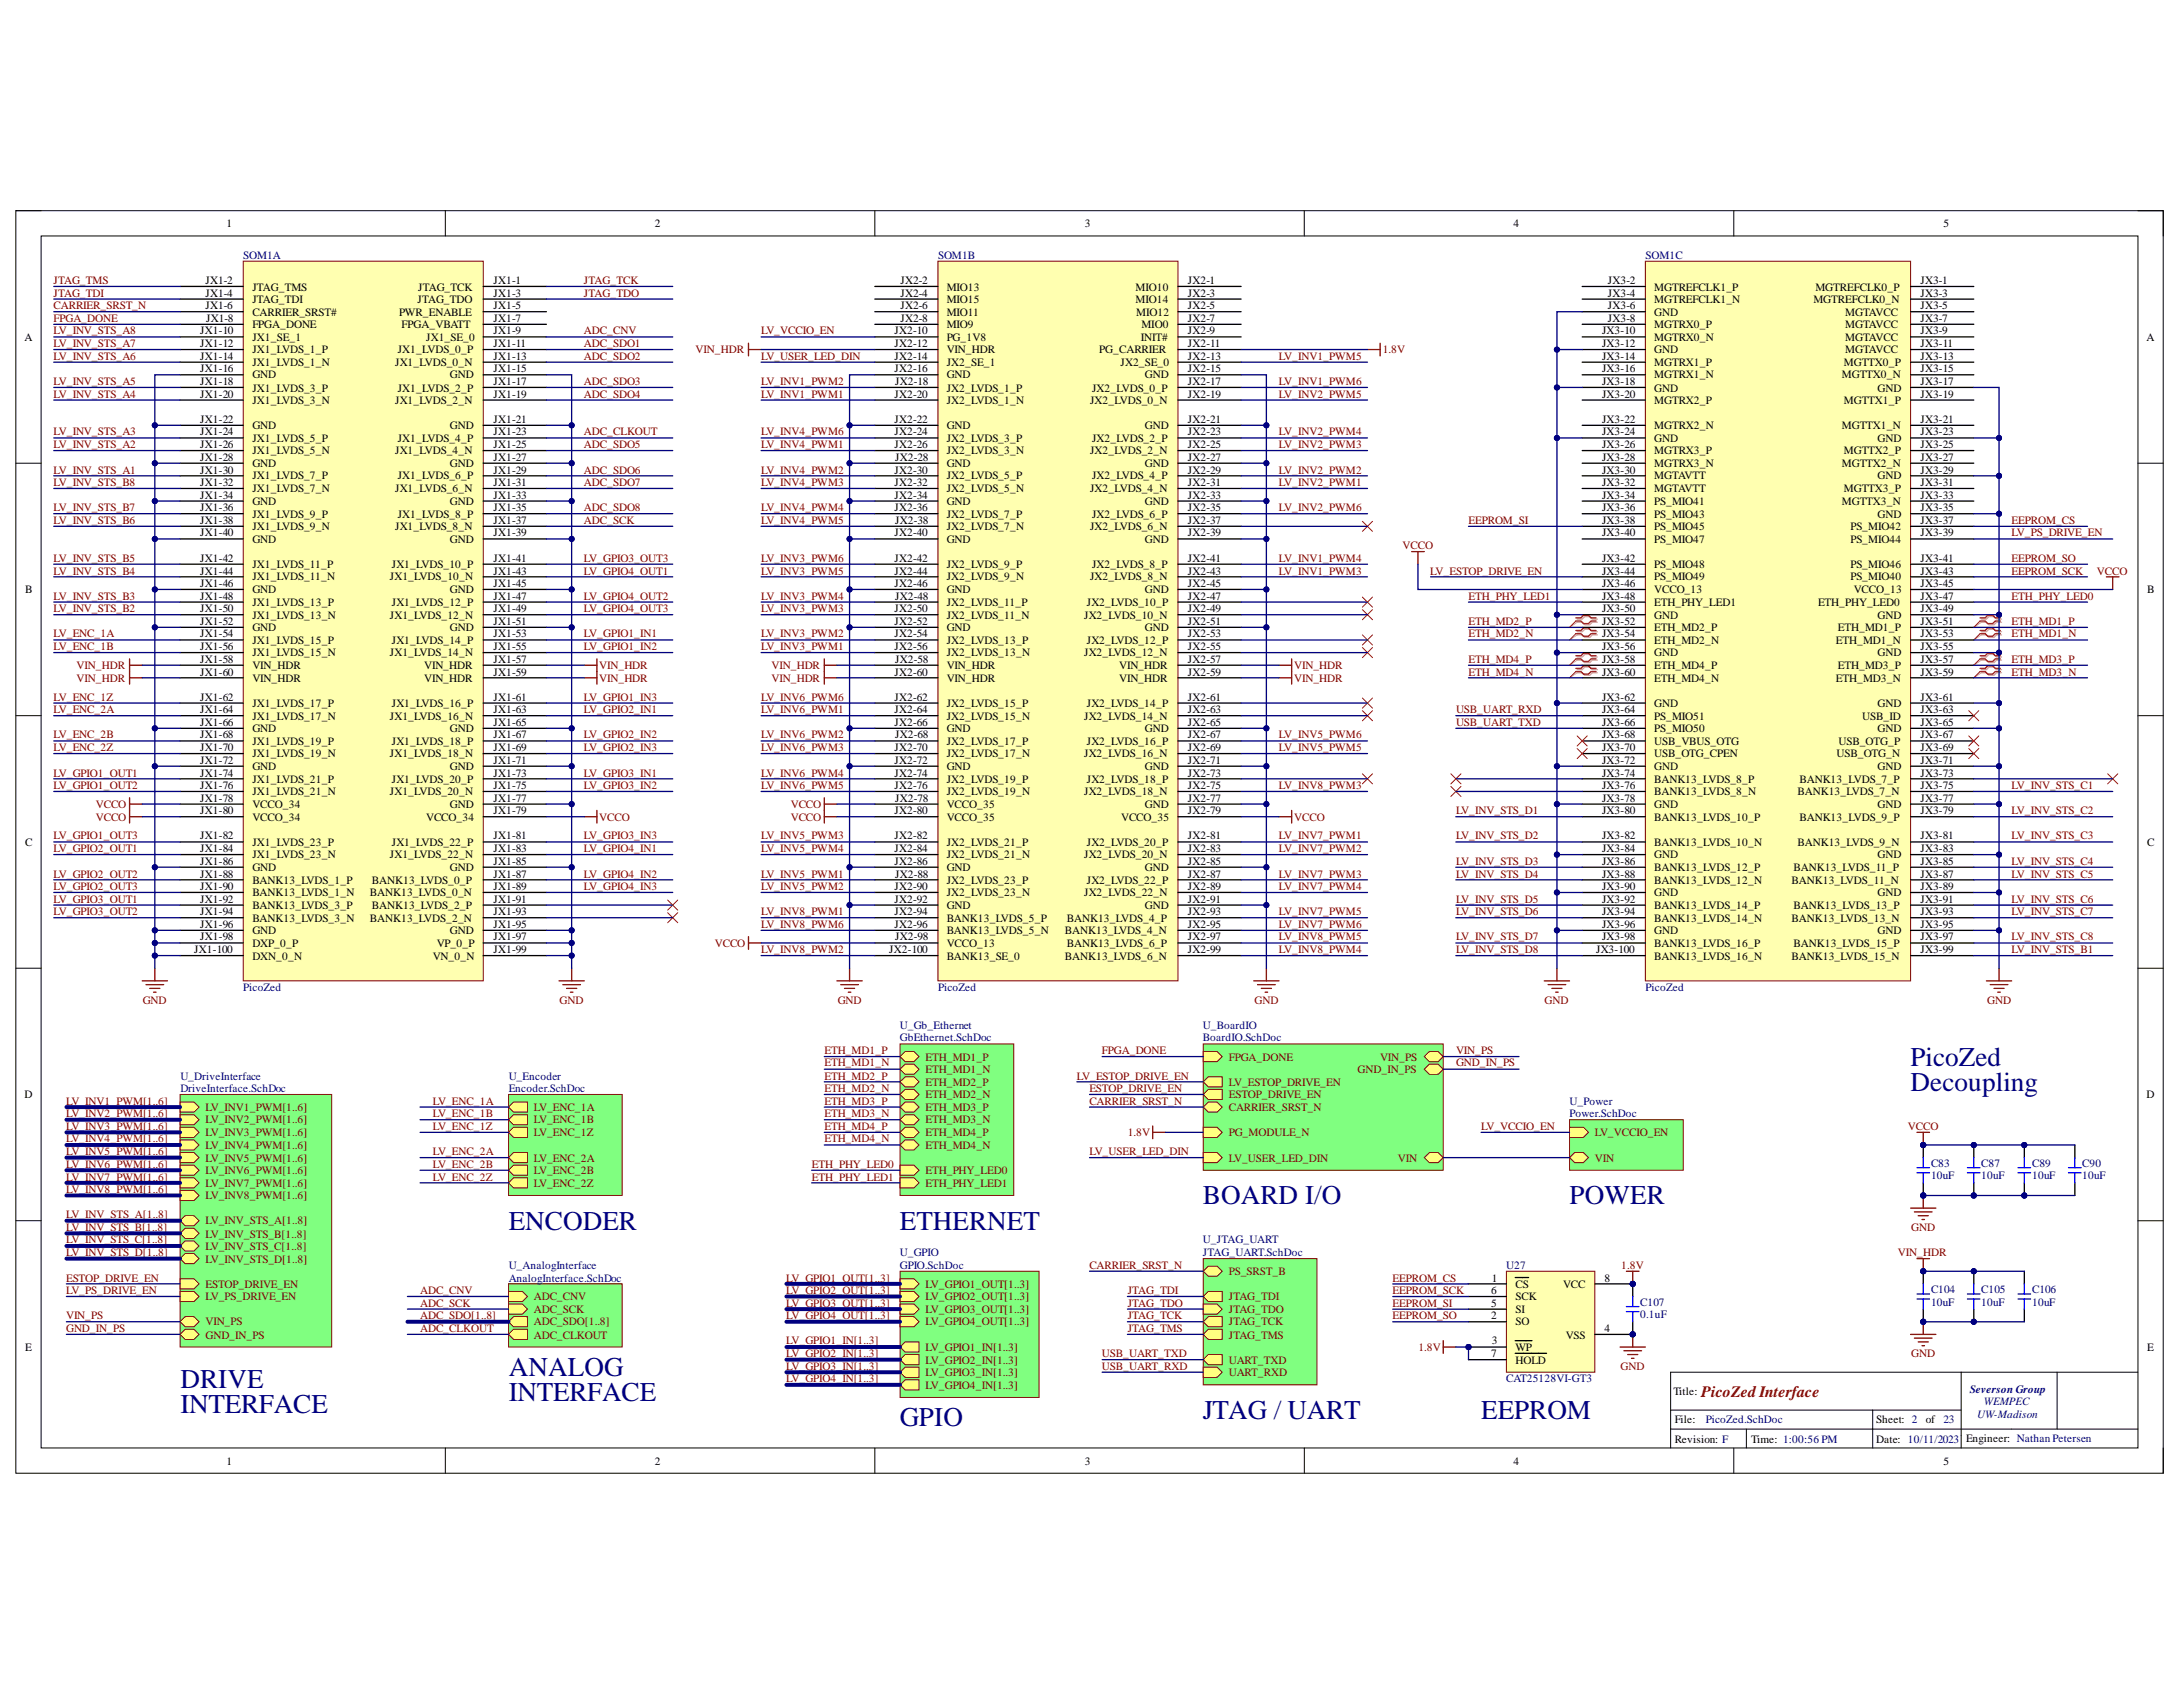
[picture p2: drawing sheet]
<svg xmlns="http://www.w3.org/2000/svg" width="279mm" height="216mm" viewBox="0 0 279 216" stroke-linecap="round" stroke-linejoin="round" font-family="sans-serif">
<defs><g id="words">
<g font-size="3.5" fill="#000080">
<text x="244.5" y="136.4">PicoZed</text>
<text x="244.5" y="139.6">Decoupling</text>
<text x="154" y="154.1">BOARD I/O</text>
<text x="200.9" y="154.1">POWER</text>
<text x="65.1" y="157.4">ENCODER</text>
<text x="115.2" y="157.4">ETHERNET</text>
<text x="23.1" y="177.6">DRIVE</text>
<text x="65.1" y="176">ANALOG</text>
<text x="65.1" y="179.2">INTERFACE</text>
<text x="23.1" y="180.9">INTERFACE</text>
<text x="115.2" y="182.5">GPIO</text>
<text x="154" y="181.6">JTAG / UART</text>
<text x="189.6" y="181.6">EEPROM</text>
</g>
<text font-size="2" fill="#800000" x="217.7" y="178.7">PicoZed Interface</text>
<g font-size="1.4">
<text x="29" y="29.1">1</text>
<text x="83.8" y="29.1">2</text>
<text x="138.8" y="29.1">3</text>
<text x="193.7" y="29.1">4</text>
<text x="248.8" y="29.1">5</text>
<text x="26.3" y="36.3">JX1-2</text>
<text x="26.3" y="38">JX1-4</text>
<text x="26.3" y="39.6">JX1-6</text>
<text x="26.4" y="41.2">JX1-8</text>
<text x="32.3" y="37.2">JTAG_TMS</text>
<text x="32.3" y="38.8">JTAG_TDI</text>
<text x="32.3" y="40.4">CARRIER_SRST#</text>
<text x="51.1" y="40.4">PWR_ENABLE</text>
<text x="53.4" y="38.8">JTAG_TDO</text>
<text x="53.5" y="37.2">JTAG_TCK</text>
<text x="63.2" y="36.3">JX1-1</text>
<text x="63.2" y="38">JX1-3</text>
<text x="63.2" y="39.6">JX1-5</text>
<text x="63.2" y="41.2">JX1-7</text>
<text x="115.2" y="36.3">JX2-2</text>
<text x="115.2" y="38">JX2-4</text>
<text x="115.2" y="39.6">JX2-6</text>
<text x="115.2" y="41.2">JX2-8</text>
<text x="121.2" y="37.2">MIO13</text>
<text x="121.2" y="38.8">MIO15</text>
<text x="121.2" y="40.4">MIO11</text>
<text x="145.3" y="37.2">MIO10</text>
<text x="145.3" y="38.8">MIO14</text>
<text x="145.4" y="40.4">MIO12</text>
<text x="152" y="36.3">JX2-1</text>
<text x="152" y="38">JX2-3</text>
<text x="152" y="39.6">JX2-5</text>
<text x="152" y="41.2">JX2-7</text>
<text x="205.8" y="36.3">JX3-2</text>
<text x="205.8" y="38">JX3-4</text>
<text x="205.8" y="39.6">JX3-6</text>
<text x="205.8" y="41.2">JX3-8</text>
<text x="211.7" y="37.2">MGTREFCLK1_P</text>
<text x="211.7" y="38.8">MGTREFCLK1_N</text>
<text x="211.7" y="40.4">GND</text>
<text x="232.1" y="38.8">MGTREFCLK0_N</text>
<text x="232.4" y="37.2">MGTREFCLK0_P</text>
<text x="236.2" y="40.4">MGTAVCC</text>
<text x="245.8" y="36.3">JX3-1</text>
<text x="245.8" y="38">JX3-3</text>
<text x="245.8" y="39.6">JX3-5</text>
<text x="245.8" y="41.2">JX3-7</text>
<text x="3.1" y="43.6">A</text>
<text x="25.6" y="42.8">JX1-10</text>
<text x="25.6" y="44.5">JX1-12</text>
<text x="25.6" y="46.1">JX1-14</text>
<text x="25.6" y="47.7">JX1-16</text>
<text x="32.3" y="43.6">JX1_SE_1</text>
<text x="32.3" y="45.2">JX1_LVDS_1_P</text>
<text x="32.3" y="46.8">JX1_LVDS_1_N</text>
<text x="32.3" y="42">FPGA_DONE</text>
<text x="50.6" y="46.8">JX1_LVDS_0_N</text>
<text x="50.9" y="45.2">JX1_LVDS_0_P</text>
<text x="51.4" y="42">FPGA_VBATT</text>
<text x="54.5" y="43.6">JX1_SE_0</text>
<text x="63.2" y="42.8">JX1-9</text>
<text x="63.2" y="44.5">JX1-11</text>
<text x="63.2" y="46.1">JX1-13</text>
<text x="63.2" y="47.7">JX1-15</text>
<text x="114.5" y="42.8">JX2-10</text>
<text x="114.5" y="44.5">JX2-12</text>
<text x="114.5" y="46.1">JX2-14</text>
<text x="114.5" y="47.7">JX2-16</text>
<text x="121.2" y="42">MIO9</text>
<text x="121.2" y="43.6">PG_1V8</text>
<text x="121.2" y="45.2">VIN_HDR</text>
<text x="121.2" y="46.8">JX2_SE_1</text>
<text x="140.7" y="45.2">PG_CARRIER</text>
<text x="143.4" y="46.8">JX2_SE_0</text>
<text x="146" y="43.6">INIT#</text>
<text x="146.1" y="42">MIO0</text>
<text x="152" y="42.8">JX2-9</text>
<text x="152" y="46.1">JX2-13</text>
<text x="152" y="47.7">JX2-15</text>
<text x="152" y="44.5">JX2-11</text>
<text x="205" y="42.8">JX3-10</text>
<text x="205" y="44.5">JX3-12</text>
<text x="205" y="46.1">JX3-14</text>
<text x="205" y="47.7">JX3-16</text>
<text x="211.7" y="43.6">MGTRX0_N</text>
<text x="211.7" y="45.2">GND</text>
<text x="211.7" y="46.8">MGTRX1_P</text>
<text x="211.7" y="42">MGTRX0_P</text>
<text x="236" y="46.8">MGTTX0_P</text>
<text x="236.2" y="42">MGTAVCC</text>
<text x="236.2" y="43.6">MGTAVCC</text>
<text x="236.2" y="45.2">MGTAVCC</text>
<text x="245.8" y="42.8">JX3-9</text>
<text x="245.8" y="44.5">JX3-11</text>
<text x="245.8" y="46.1">JX3-13</text>
<text x="245.8" y="47.7">JX3-15</text>
<text x="274.7" y="43.6">A</text>
<text x="25.6" y="49.3">JX1-18</text>
<text x="25.6" y="50.9">JX1-20</text>
<text x="32.3" y="48.4">GND</text>
<text x="32.3" y="50.1">JX1_LVDS_3_P</text>
<text x="32.3" y="51.7">JX1_LVDS_3_N</text>
<text x="50.6" y="51.7">JX1_LVDS_2_N</text>
<text x="50.9" y="50.1">JX1_LVDS_2_P</text>
<text x="57.6" y="48.4">GND</text>
<text x="63.2" y="49.3">JX1-17</text>
<text x="63.2" y="50.9">JX1-19</text>
<text x="114.5" y="50.9">JX2-20</text>
<text x="114.6" y="49.3">JX2-18</text>
<text x="121.2" y="48.4">GND</text>
<text x="121.2" y="50.1">JX2_LVDS_1_P</text>
<text x="121.2" y="51.7">JX2_LVDS_1_N</text>
<text x="139.5" y="51.7">JX2_LVDS_0_N</text>
<text x="139.8" y="50.1">JX2_LVDS_0_P</text>
<text x="146.5" y="48.4">GND</text>
<text x="152" y="49.3">JX2-17</text>
<text x="152" y="50.9">JX2-19</text>
<text x="205" y="49.3">JX3-18</text>
<text x="205" y="50.9">JX3-20</text>
<text x="211.7" y="48.4">MGTRX1_N</text>
<text x="211.7" y="50.1">GND</text>
<text x="211.7" y="51.7">MGTRX2_P</text>
<text x="235.7" y="48.4">MGTTX0_N</text>
<text x="236" y="51.7">MGTTX1_P</text>
<text x="240.3" y="50.1">GND</text>
<text x="245.8" y="49.3">JX3-17</text>
<text x="245.8" y="50.9">JX3-19</text>
<text x="25.6" y="54.1">JX1-22</text>
<text x="25.6" y="55.7">JX1-24</text>
<text x="25.6" y="57.4">JX1-26</text>
<text x="25.6" y="59">JX1-28</text>
<text x="32.3" y="54.9">GND</text>
<text x="32.3" y="56.5">JX1_LVDS_5_P</text>
<text x="32.3" y="58.1">JX1_LVDS_5_N</text>
<text x="32.3" y="59.8">GND</text>
<text x="50.6" y="58.1">JX1_LVDS_4_N</text>
<text x="50.9" y="56.5">JX1_LVDS_4_P</text>
<text x="57.6" y="54.9">GND</text>
<text x="57.6" y="59.8">GND</text>
<text x="63.2" y="54.1">JX1-21</text>
<text x="63.2" y="55.7">JX1-23</text>
<text x="63.2" y="57.4">JX1-25</text>
<text x="63.2" y="59">JX1-27</text>
<text x="114.5" y="54.1">JX2-22</text>
<text x="114.5" y="55.7">JX2-24</text>
<text x="114.5" y="57.4">JX2-26</text>
<text x="114.6" y="59">JX2-28</text>
<text x="121.2" y="54.9">GND</text>
<text x="121.2" y="56.5">JX2_LVDS_3_P</text>
<text x="121.2" y="58.1">JX2_LVDS_3_N</text>
<text x="121.2" y="59.8">GND</text>
<text x="139.5" y="58.1">JX2_LVDS_2_N</text>
<text x="139.8" y="56.5">JX2_LVDS_2_P</text>
<text x="146.5" y="54.9">GND</text>
<text x="146.5" y="59.8">GND</text>
<text x="152" y="54.1">JX2-21</text>
<text x="152" y="55.7">JX2-23</text>
<text x="152" y="57.4">JX2-25</text>
<text x="152" y="59">JX2-27</text>
<text x="205" y="54.1">JX3-22</text>
<text x="205" y="55.7">JX3-24</text>
<text x="205" y="57.4">JX3-26</text>
<text x="205" y="59">JX3-28</text>
<text x="211.7" y="54.9">MGTRX2_N</text>
<text x="211.7" y="56.5">GND</text>
<text x="211.7" y="58.1">MGTRX3_P</text>
<text x="211.7" y="59.8">MGTRX3_N</text>
<text x="235.7" y="54.9">MGTTX1_N</text>
<text x="235.7" y="59.8">MGTTX2_N</text>
<text x="236" y="58.1">MGTTX2_P</text>
<text x="240.3" y="56.5">GND</text>
<text x="245.8" y="54.1">JX3-21</text>
<text x="245.8" y="55.7">JX3-23</text>
<text x="245.8" y="57.4">JX3-25</text>
<text x="245.8" y="59">JX3-27</text>
<text x="25.6" y="60.6">JX1-30</text>
<text x="25.6" y="62.2">JX1-32</text>
<text x="25.6" y="63.8">JX1-34</text>
<text x="25.6" y="65.4">JX1-36</text>
<text x="32.3" y="61.4">JX1_LVDS_7_P</text>
<text x="32.3" y="63">JX1_LVDS_7_N</text>
<text x="32.3" y="64.7">GND</text>
<text x="50.6" y="63">JX1_LVDS_6_N</text>
<text x="50.9" y="61.4">JX1_LVDS_6_P</text>
<text x="57.6" y="64.7">GND</text>
<text x="63.2" y="60.6">JX1-29</text>
<text x="63.2" y="62.2">JX1-31</text>
<text x="63.2" y="63.8">JX1-33</text>
<text x="63.2" y="65.4">JX1-35</text>
<text x="114.5" y="60.6">JX2-30</text>
<text x="114.5" y="62.2">JX2-32</text>
<text x="114.5" y="63.8">JX2-34</text>
<text x="114.5" y="65.4">JX2-36</text>
<text x="121.2" y="61.4">JX2_LVDS_5_P</text>
<text x="121.2" y="63">JX2_LVDS_5_N</text>
<text x="121.2" y="64.7">GND</text>
<text x="139.5" y="63">JX2_LVDS_4_N</text>
<text x="139.8" y="61.4">JX2_LVDS_4_P</text>
<text x="146.5" y="64.7">GND</text>
<text x="152" y="60.6">JX2-29</text>
<text x="152" y="62.2">JX2-31</text>
<text x="152" y="63.8">JX2-33</text>
<text x="152" y="65.4">JX2-35</text>
<text x="205" y="60.6">JX3-30</text>
<text x="205" y="62.2">JX3-32</text>
<text x="205" y="63.8">JX3-34</text>
<text x="205" y="65.4">JX3-36</text>
<text x="211.7" y="61.4">MGTAVTT</text>
<text x="211.7" y="63">MGTAVTT</text>
<text x="211.7" y="64.7">PS_MIO41</text>
<text x="235.7" y="64.7">MGTTX3_N</text>
<text x="236" y="63">MGTTX3_P</text>
<text x="240.3" y="61.4">GND</text>
<text x="245.8" y="60.6">JX3-29</text>
<text x="245.8" y="62.2">JX3-31</text>
<text x="245.8" y="63.8">JX3-33</text>
<text x="245.8" y="65.4">JX3-35</text>
<text x="25.6" y="71.9">JX1-42</text>
<text x="25.6" y="67">JX1-38</text>
<text x="25.6" y="68.6">JX1-40</text>
<text x="32.3" y="66.3">JX1_LVDS_9_P</text>
<text x="32.3" y="67.9">JX1_LVDS_9_N</text>
<text x="32.3" y="69.5">GND</text>
<text x="50.6" y="67.9">JX1_LVDS_8_N</text>
<text x="50.9" y="66.3">JX1_LVDS_8_P</text>
<text x="57.6" y="69.5">GND</text>
<text x="63.2" y="71.9">JX1-41</text>
<text x="63.2" y="67">JX1-37</text>
<text x="63.2" y="68.6">JX1-39</text>
<text x="114.5" y="71.9">JX2-42</text>
<text x="114.5" y="68.6">JX2-40</text>
<text x="114.6" y="67">JX2-38</text>
<text x="121.2" y="66.3">JX2_LVDS_7_P</text>
<text x="121.2" y="67.9">JX2_LVDS_7_N</text>
<text x="121.2" y="69.5">GND</text>
<text x="139.5" y="67.9">JX2_LVDS_6_N</text>
<text x="139.8" y="66.3">JX2_LVDS_6_P</text>
<text x="146.5" y="69.5">GND</text>
<text x="152" y="71.9">JX2-41</text>
<text x="152" y="67">JX2-37</text>
<text x="152" y="68.6">JX2-39</text>
<text x="205" y="71.9">JX3-42</text>
<text x="205" y="67">JX3-38</text>
<text x="205" y="68.6">JX3-40</text>
<text x="211.7" y="66.3">PS_MIO43</text>
<text x="211.7" y="67.9">PS_MIO45</text>
<text x="211.7" y="69.5">PS_MIO47</text>
<text x="236.8" y="67.9">PS_MIO42</text>
<text x="236.8" y="69.5">PS_MIO44</text>
<text x="240.3" y="66.3">GND</text>
<text x="245.8" y="71.9">JX3-41</text>
<text x="245.8" y="67">JX3-37</text>
<text x="245.8" y="68.6">JX3-39</text>
<text x="3.2" y="75.9">B</text>
<text x="25.6" y="73.5">JX1-44</text>
<text x="25.6" y="75.1">JX1-46</text>
<text x="25.6" y="76.7">JX1-48</text>
<text x="32.3" y="72.7">JX1_LVDS_11_P</text>
<text x="32.3" y="74.3">JX1_LVDS_11_N</text>
<text x="32.3" y="75.9">GND</text>
<text x="32.3" y="77.6">JX1_LVDS_13_P</text>
<text x="49.9" y="74.3">JX1_LVDS_10_N</text>
<text x="50.1" y="72.7">JX1_LVDS_10_P</text>
<text x="50.1" y="77.6">JX1_LVDS_12_P</text>
<text x="57.6" y="75.9">GND</text>
<text x="63.2" y="73.5">JX1-43</text>
<text x="63.2" y="75.1">JX1-45</text>
<text x="63.2" y="76.7">JX1-47</text>
<text x="114.5" y="73.5">JX2-44</text>
<text x="114.5" y="75.1">JX2-46</text>
<text x="114.6" y="76.7">JX2-48</text>
<text x="121.2" y="72.7">JX2_LVDS_9_P</text>
<text x="121.2" y="74.3">JX2_LVDS_9_N</text>
<text x="121.2" y="75.9">GND</text>
<text x="121.2" y="77.6">JX2_LVDS_11_P</text>
<text x="139.1" y="77.6">JX2_LVDS_10_P</text>
<text x="139.5" y="74.3">JX2_LVDS_8_N</text>
<text x="139.8" y="72.7">JX2_LVDS_8_P</text>
<text x="146.5" y="75.9">GND</text>
<text x="152" y="73.5">JX2-43</text>
<text x="152" y="75.1">JX2-45</text>
<text x="152" y="76.7">JX2-47</text>
<text x="205" y="73.5">JX3-44</text>
<text x="205" y="75.1">JX3-46</text>
<text x="205" y="76.7">JX3-48</text>
<text x="211.7" y="72.7">PS_MIO48</text>
<text x="211.7" y="74.3">PS_MIO49</text>
<text x="211.7" y="75.9">VCCO_13</text>
<text x="211.7" y="77.6">ETH_PHY_LED1</text>
<text x="232.7" y="77.6">ETH_PHY_LED0</text>
<text x="236.8" y="72.7">PS_MIO46</text>
<text x="236.8" y="74.3">PS_MIO40</text>
<text x="237.3" y="75.9">VCCO_13</text>
<text x="245.8" y="73.5">JX3-43</text>
<text x="245.8" y="75.1">JX3-45</text>
<text x="245.8" y="76.7">JX3-47</text>
<text x="274.8" y="75.9">B</text>
<text x="25.6" y="78.3">JX1-50</text>
<text x="25.6" y="80">JX1-52</text>
<text x="25.6" y="81.6">JX1-54</text>
<text x="25.6" y="83.2">JX1-56</text>
<text x="32.3" y="79.2">JX1_LVDS_13_N</text>
<text x="32.3" y="80.8">GND</text>
<text x="32.3" y="82.4">JX1_LVDS_15_P</text>
<text x="49.9" y="79.2">JX1_LVDS_12_N</text>
<text x="50.1" y="82.4">JX1_LVDS_14_P</text>
<text x="57.6" y="80.8">GND</text>
<text x="63.2" y="78.3">JX1-49</text>
<text x="63.2" y="80">JX1-51</text>
<text x="63.2" y="81.6">JX1-53</text>
<text x="63.2" y="83.2">JX1-55</text>
<text x="114.5" y="78.3">JX2-50</text>
<text x="114.5" y="80">JX2-52</text>
<text x="114.5" y="81.6">JX2-54</text>
<text x="114.5" y="83.2">JX2-56</text>
<text x="121.2" y="79.2">JX2_LVDS_11_N</text>
<text x="121.2" y="80.8">GND</text>
<text x="121.2" y="82.4">JX2_LVDS_13_P</text>
<text x="138.8" y="79.2">JX2_LVDS_10_N</text>
<text x="139.1" y="82.4">JX2_LVDS_12_P</text>
<text x="146.5" y="80.8">GND</text>
<text x="152" y="78.3">JX2-49</text>
<text x="152" y="80">JX2-51</text>
<text x="152" y="81.6">JX2-53</text>
<text x="152" y="83.2">JX2-55</text>
<text x="205" y="78.3">JX3-50</text>
<text x="205" y="80">JX3-52</text>
<text x="205" y="81.6">JX3-54</text>
<text x="205" y="83.2">JX3-56</text>
<text x="211.7" y="79.2">GND</text>
<text x="211.7" y="80.8">ETH_MD2_P</text>
<text x="211.7" y="82.4">ETH_MD2_N</text>
<text x="235" y="82.4">ETH_MD1_N</text>
<text x="235.2" y="80.8">ETH_MD1_P</text>
<text x="240.3" y="79.2">GND</text>
<text x="245.8" y="78.3">JX3-49</text>
<text x="245.8" y="80">JX3-51</text>
<text x="245.8" y="81.6">JX3-53</text>
<text x="245.8" y="83.2">JX3-55</text>
<text x="25.6" y="84.9">JX1-58</text>
<text x="25.6" y="86.5">JX1-60</text>
<text x="25.6" y="89.7">JX1-62</text>
<text x="32.3" y="84">JX1_LVDS_15_N</text>
<text x="32.3" y="85.6">VIN_HDR</text>
<text x="32.3" y="87.2">VIN_HDR</text>
<text x="49.9" y="84">JX1_LVDS_14_N</text>
<text x="54.3" y="85.6">VIN_HDR</text>
<text x="54.3" y="87.2">VIN_HDR</text>
<text x="63.2" y="84.9">JX1-57</text>
<text x="63.2" y="86.5">JX1-59</text>
<text x="63.2" y="89.7">JX1-61</text>
<text x="114.5" y="86.5">JX2-60</text>
<text x="114.5" y="89.7">JX2-62</text>
<text x="114.6" y="84.9">JX2-58</text>
<text x="121.2" y="84">JX2_LVDS_13_N</text>
<text x="121.2" y="85.6">VIN_HDR</text>
<text x="121.2" y="87.2">VIN_HDR</text>
<text x="138.8" y="84">JX2_LVDS_12_N</text>
<text x="143.2" y="85.6">VIN_HDR</text>
<text x="143.2" y="87.2">VIN_HDR</text>
<text x="152" y="84.9">JX2-57</text>
<text x="152" y="86.5">JX2-59</text>
<text x="152" y="89.7">JX2-61</text>
<text x="205" y="84.9">JX3-58</text>
<text x="205" y="86.5">JX3-60</text>
<text x="205" y="89.7">JX3-62</text>
<text x="211.7" y="84">GND</text>
<text x="211.7" y="85.6">ETH_MD4_P</text>
<text x="211.7" y="87.2">ETH_MD4_N</text>
<text x="235" y="87.2">ETH_MD3_N</text>
<text x="235.2" y="85.6">ETH_MD3_P</text>
<text x="240.3" y="84">GND</text>
<text x="245.8" y="84.9">JX3-57</text>
<text x="245.8" y="86.5">JX3-59</text>
<text x="245.8" y="89.7">JX3-61</text>
<text x="25.6" y="91.3">JX1-64</text>
<text x="25.6" y="92.9">JX1-66</text>
<text x="25.6" y="94.5">JX1-68</text>
<text x="32.3" y="90.5">JX1_LVDS_17_P</text>
<text x="32.3" y="92.1">JX1_LVDS_17_N</text>
<text x="32.3" y="93.7">GND</text>
<text x="32.3" y="95.3">JX1_LVDS_19_P</text>
<text x="49.9" y="92.1">JX1_LVDS_16_N</text>
<text x="50.1" y="90.5">JX1_LVDS_16_P</text>
<text x="50.1" y="95.3">JX1_LVDS_18_P</text>
<text x="57.6" y="93.7">GND</text>
<text x="63.2" y="91.3">JX1-63</text>
<text x="63.2" y="92.9">JX1-65</text>
<text x="63.2" y="94.5">JX1-67</text>
<text x="114.5" y="91.3">JX2-64</text>
<text x="114.5" y="92.9">JX2-66</text>
<text x="114.6" y="94.5">JX2-68</text>
<text x="121.2" y="90.5">JX2_LVDS_15_P</text>
<text x="121.2" y="92.1">JX2_LVDS_15_N</text>
<text x="121.2" y="93.7">GND</text>
<text x="121.2" y="95.3">JX2_LVDS_17_P</text>
<text x="138.8" y="92.1">JX2_LVDS_14_N</text>
<text x="139.1" y="90.5">JX2_LVDS_14_P</text>
<text x="139.1" y="95.3">JX2_LVDS_16_P</text>
<text x="146.5" y="93.7">GND</text>
<text x="152" y="91.3">JX2-63</text>
<text x="152" y="92.9">JX2-65</text>
<text x="152" y="94.5">JX2-67</text>
<text x="205" y="91.3">JX3-64</text>
<text x="205" y="92.9">JX3-66</text>
<text x="205" y="94.5">JX3-68</text>
<text x="211.7" y="90.5">GND</text>
<text x="211.7" y="92.1">PS_MIO51</text>
<text x="211.7" y="93.7">PS_MIO50</text>
<text x="211.7" y="95.3">USB_VBUS_OTG</text>
<text x="235.3" y="95.3">USB_OTG_P</text>
<text x="238.4" y="92.1">USB_ID</text>
<text x="240.3" y="90.5">GND</text>
<text x="240.3" y="93.7">GND</text>
<text x="245.8" y="91.3">JX3-63</text>
<text x="245.8" y="92.9">JX3-65</text>
<text x="245.8" y="94.5">JX3-67</text>
<text x="25.6" y="96.1">JX1-70</text>
<text x="25.6" y="97.8">JX1-72</text>
<text x="25.6" y="99.4">JX1-74</text>
<text x="25.6" y="101">JX1-76</text>
<text x="32.3" y="96.9">JX1_LVDS_19_N</text>
<text x="32.3" y="98.5">GND</text>
<text x="32.3" y="100.1">JX1_LVDS_21_P</text>
<text x="32.3" y="101.8">JX1_LVDS_21_N</text>
<text x="49.9" y="96.9">JX1_LVDS_18_N</text>
<text x="49.9" y="101.8">JX1_LVDS_20_N</text>
<text x="50.1" y="100.1">JX1_LVDS_20_P</text>
<text x="57.6" y="98.5">GND</text>
<text x="63.2" y="96.1">JX1-69</text>
<text x="63.2" y="97.8">JX1-71</text>
<text x="63.2" y="99.4">JX1-73</text>
<text x="63.2" y="101">JX1-75</text>
<text x="114.5" y="96.1">JX2-70</text>
<text x="114.5" y="97.8">JX2-72</text>
<text x="114.5" y="99.4">JX2-74</text>
<text x="114.5" y="101">JX2-76</text>
<text x="121.2" y="96.9">JX2_LVDS_17_N</text>
<text x="121.2" y="98.5">GND</text>
<text x="121.2" y="100.1">JX2_LVDS_19_P</text>
<text x="121.2" y="101.8">JX2_LVDS_19_N</text>
<text x="138.8" y="96.9">JX2_LVDS_16_N</text>
<text x="138.8" y="101.8">JX2_LVDS_18_N</text>
<text x="139.1" y="100.1">JX2_LVDS_18_P</text>
<text x="146.5" y="98.5">GND</text>
<text x="152" y="96.1">JX2-69</text>
<text x="152" y="97.8">JX2-71</text>
<text x="152" y="99.4">JX2-73</text>
<text x="152" y="101">JX2-75</text>
<text x="205" y="96.1">JX3-70</text>
<text x="205" y="97.8">JX3-72</text>
<text x="205" y="99.4">JX3-74</text>
<text x="205" y="101">JX3-76</text>
<text x="211.7" y="96.9">USB_OTG_CPEN</text>
<text x="211.7" y="98.5">GND</text>
<text x="211.7" y="100.1">BANK13_LVDS_8_P</text>
<text x="211.7" y="101.8">BANK13_LVDS_8_N</text>
<text x="230.1" y="101.8">BANK13_LVDS_7_N</text>
<text x="230.3" y="100.1">BANK13_LVDS_7_P</text>
<text x="235.1" y="96.9">USB_OTG_N</text>
<text x="240.3" y="98.5">GND</text>
<text x="245.8" y="96.1">JX3-69</text>
<text x="245.8" y="97.8">JX3-71</text>
<text x="245.8" y="99.4">JX3-73</text>
<text x="245.8" y="101">JX3-75</text>
<text x="25.6" y="102.6">JX1-78</text>
<text x="25.6" y="104.2">JX1-80</text>
<text x="25.6" y="107.4">JX1-82</text>
<text x="32.3" y="103.4">VCCO_34</text>
<text x="32.3" y="105.1">VCCO_34</text>
<text x="54.5" y="105.1">VCCO_34</text>
<text x="57.6" y="103.4">GND</text>
<text x="63.2" y="102.6">JX1-77</text>
<text x="63.2" y="104.2">JX1-79</text>
<text x="63.2" y="107.4">JX1-81</text>
<text x="114.5" y="104.2">JX2-80</text>
<text x="114.5" y="107.4">JX2-82</text>
<text x="114.6" y="102.6">JX2-78</text>
<text x="121.2" y="103.4">VCCO_35</text>
<text x="121.2" y="105.1">VCCO_35</text>
<text x="143.5" y="105.1">VCCO_35</text>
<text x="146.5" y="103.4">GND</text>
<text x="152" y="102.6">JX2-77</text>
<text x="152" y="104.2">JX2-79</text>
<text x="152" y="107.4">JX2-81</text>
<text x="205" y="102.6">JX3-78</text>
<text x="205" y="104.2">JX3-80</text>
<text x="205" y="107.4">JX3-82</text>
<text x="211.7" y="103.4">GND</text>
<text x="211.7" y="105.1">BANK13_LVDS_10_P</text>
<text x="230.3" y="105.1">BANK13_LVDS_9_P</text>
<text x="240.3" y="103.4">GND</text>
<text x="245.8" y="102.6">JX3-77</text>
<text x="245.8" y="104.2">JX3-79</text>
<text x="245.8" y="107.4">JX3-81</text>
<text x="3.2" y="108.3">C</text>
<text x="25.6" y="109">JX1-84</text>
<text x="25.6" y="110.7">JX1-86</text>
<text x="25.6" y="112.3">JX1-88</text>
<text x="25.6" y="113.9">JX1-90</text>
<text x="32.3" y="108.3">JX1_LVDS_23_P</text>
<text x="32.3" y="109.9">JX1_LVDS_23_N</text>
<text x="32.3" y="111.5">GND</text>
<text x="32.3" y="113.1">BANK13_LVDS_1_P</text>
<text x="47.6" y="113.1">BANK13_LVDS_0_P</text>
<text x="49.9" y="109.9">JX1_LVDS_22_N</text>
<text x="50.1" y="108.3">JX1_LVDS_22_P</text>
<text x="57.6" y="111.5">GND</text>
<text x="63.2" y="109">JX1-83</text>
<text x="63.2" y="110.7">JX1-85</text>
<text x="63.2" y="112.3">JX1-87</text>
<text x="63.2" y="113.9">JX1-89</text>
<text x="114.5" y="109">JX2-84</text>
<text x="114.5" y="110.7">JX2-86</text>
<text x="114.5" y="113.9">JX2-90</text>
<text x="114.6" y="112.3">JX2-88</text>
<text x="121.2" y="108.3">JX2_LVDS_21_P</text>
<text x="121.2" y="109.9">JX2_LVDS_21_N</text>
<text x="121.2" y="111.5">GND</text>
<text x="121.2" y="113.1">JX2_LVDS_23_P</text>
<text x="138.8" y="109.9">JX2_LVDS_20_N</text>
<text x="139.1" y="108.3">JX2_LVDS_20_P</text>
<text x="139.1" y="113.1">JX2_LVDS_22_P</text>
<text x="146.5" y="111.5">GND</text>
<text x="152" y="109">JX2-83</text>
<text x="152" y="110.7">JX2-85</text>
<text x="152" y="112.3">JX2-87</text>
<text x="152" y="113.9">JX2-89</text>
<text x="205" y="109">JX3-84</text>
<text x="205" y="110.7">JX3-86</text>
<text x="205" y="112.3">JX3-88</text>
<text x="205" y="113.9">JX3-90</text>
<text x="211.7" y="108.3">BANK13_LVDS_10_N</text>
<text x="211.7" y="109.9">GND</text>
<text x="211.7" y="111.5">BANK13_LVDS_12_P</text>
<text x="211.7" y="113.1">BANK13_LVDS_12_N</text>
<text x="229.3" y="113.1">BANK13_LVDS_11_N</text>
<text x="229.6" y="111.5">BANK13_LVDS_11_P</text>
<text x="230.1" y="108.3">BANK13_LVDS_9_N</text>
<text x="240.3" y="109.9">GND</text>
<text x="245.8" y="109">JX3-83</text>
<text x="245.8" y="110.7">JX3-85</text>
<text x="245.8" y="112.3">JX3-87</text>
<text x="245.8" y="113.9">JX3-89</text>
<text x="274.8" y="108.3">C</text>
<text x="25.6" y="115.5">JX1-92</text>
<text x="25.6" y="117.1">JX1-94</text>
<text x="25.6" y="118.7">JX1-96</text>
<text x="32.3" y="114.7">BANK13_LVDS_1_N</text>
<text x="32.3" y="116.3">BANK13_LVDS_3_P</text>
<text x="32.3" y="118">BANK13_LVDS_3_N</text>
<text x="32.3" y="119.6">GND</text>
<text x="47.3" y="114.7">BANK13_LVDS_0_N</text>
<text x="47.3" y="118">BANK13_LVDS_2_N</text>
<text x="47.6" y="116.3">BANK13_LVDS_2_P</text>
<text x="57.6" y="119.6">GND</text>
<text x="63.2" y="115.5">JX1-91</text>
<text x="63.2" y="117.1">JX1-93</text>
<text x="63.2" y="118.7">JX1-95</text>
<text x="114.5" y="115.5">JX2-92</text>
<text x="114.5" y="117.1">JX2-94</text>
<text x="114.5" y="118.7">JX2-96</text>
<text x="121.2" y="114.7">JX2_LVDS_23_N</text>
<text x="121.2" y="116.3">GND</text>
<text x="121.2" y="118">BANK13_LVDS_5_P</text>
<text x="121.2" y="119.6">BANK13_LVDS_5_N</text>
<text x="136.3" y="119.6">BANK13_LVDS_4_N</text>
<text x="136.6" y="118">BANK13_LVDS_4_P</text>
<text x="138.8" y="114.7">JX2_LVDS_22_N</text>
<text x="146.5" y="116.3">GND</text>
<text x="152" y="115.5">JX2-91</text>
<text x="152" y="117.1">JX2-93</text>
<text x="152" y="118.7">JX2-95</text>
<text x="205" y="115.5">JX3-92</text>
<text x="205" y="117.1">JX3-94</text>
<text x="205" y="118.7">JX3-96</text>
<text x="211.7" y="114.7">GND</text>
<text x="211.7" y="116.3">BANK13_LVDS_14_P</text>
<text x="211.7" y="118">BANK13_LVDS_14_N</text>
<text x="211.7" y="119.6">GND</text>
<text x="229.3" y="118">BANK13_LVDS_13_N</text>
<text x="229.6" y="116.3">BANK13_LVDS_13_P</text>
<text x="240.3" y="114.7">GND</text>
<text x="240.3" y="119.6">GND</text>
<text x="245.8" y="115.5">JX3-91</text>
<text x="245.8" y="117.1">JX3-93</text>
<text x="245.8" y="118.7">JX3-95</text>
<text x="24.9" y="122">JX1-100</text>
<text x="25.6" y="120.3">JX1-98</text>
<text x="32.3" y="121.2">DXP_0_P</text>
<text x="32.3" y="122.8">DXN_0_N</text>
<text x="55.4" y="122.8">VN_0_N</text>
<text x="55.9" y="121.2">VP_0_P</text>
<text x="63.2" y="120.3">JX1-97</text>
<text x="63.2" y="122">JX1-99</text>
<text x="113.8" y="122">JX2-100</text>
<text x="114.6" y="120.3">JX2-98</text>
<text x="121.2" y="121.2">VCCO_13</text>
<text x="121.2" y="122.8">BANK13_SE_0</text>
<text x="136.3" y="122.8">BANK13_LVDS_6_N</text>
<text x="136.6" y="121.2">BANK13_LVDS_6_P</text>
<text x="152" y="120.3">JX2-97</text>
<text x="152" y="122">JX2-99</text>
<text x="204.3" y="122">JX3-100</text>
<text x="205" y="120.3">JX3-98</text>
<text x="211.7" y="121.2">BANK13_LVDS_16_P</text>
<text x="211.7" y="122.8">BANK13_LVDS_16_N</text>
<text x="229.3" y="122.8">BANK13_LVDS_15_N</text>
<text x="229.6" y="121.2">BANK13_LVDS_15_P</text>
<text x="245.8" y="120.3">JX3-97</text>
<text x="245.8" y="122">JX3-99</text>
<text x="3.1" y="140.5">D</text>
<text x="274.7" y="140.5">D</text>
<text x="190.8" y="167.2">5</text>
<text x="190.8" y="165.6">6</text>
<text x="190.9" y="164">1</text>
<text x="194" y="164.8">CS</text>
<text x="194" y="166.4">SCK</text>
<text x="200.1" y="164.8">VCC</text>
<text x="205.4" y="164">8</text>
<text x="3.2" y="172.9">E</text>
<text x="190.8" y="168.9">2</text>
<text x="190.8" y="173.7">7</text>
<text x="190.9" y="172.1">3</text>
<text x="194" y="169.6">SO</text>
<text x="194" y="172.9">WP</text>
<text x="194" y="168">SI</text>
<text x="200.4" y="171.3">VSS</text>
<text x="205.4" y="170.5">4</text>
<text x="274.8" y="172.9">E</text>
<text x="194" y="174.5">HOLD</text>
<text x="214.2" y="178.6">Title:</text>
<text x="214.3" y="182.1">File:</text>
<text x="214.3" y="184.7">Revision: F</text>
<text x="224.1" y="184.7">Time: 1:00:56 PM</text>
<text x="240.1" y="184.7">Date: 10/11/2023 Engineer: Nathan Petersen</text>
<text x="240.1" y="182.1">Sheet: 2</text>
<text x="246.5" y="182.1">of</text>
<text x="29" y="187.4">1</text>
<text x="83.8" y="187.4">2</text>
<text x="138.8" y="187.4">3</text>
<text x="193.7" y="187.4">4</text>
<text x="248.8" y="187.4">5</text>
</g>
<g font-size="1.4" fill="#000080">
<text x="31.1" y="33.1">SOM1A</text>
<text x="120.1" y="33.1">SOM1B</text>
<text x="210.6" y="33.1">SOM1C</text>
<text x="31.1" y="126.9">PicoZed</text>
<text x="115.2" y="131.7">U_Gb_Ethernet</text>
<text x="120.1" y="126.9">PicoZed</text>
<text x="154" y="131.7">U_BoardIO</text>
<text x="210.6" y="126.9">PicoZed</text>
<text x="115.2" y="133.3">GbEthernet.SchDoc</text>
<text x="154" y="133.3">BoardIO.SchDoc</text>
<text x="23.1" y="138.2">U_DriveInterface</text>
<text x="23.1" y="139.8">DriveInterface.SchDoc</text>
<text x="65.1" y="138.2">U_Encoder</text>
<text x="65.1" y="139.8">Encoder.SchDoc</text>
<text x="200.9" y="141.4">U_Power</text>
<text x="200.9" y="143">Power.SchDoc</text>
<text x="247.1" y="149.3">C83</text>
<text x="253.6" y="149.3">C87</text>
<text x="260.1" y="149.3">C89</text>
<text x="266.5" y="149.3">C90</text>
<text x="247.1" y="150.9">10uF</text>
<text x="253.6" y="150.9">10uF</text>
<text x="260.1" y="150.9">10uF</text>
<text x="266.5" y="150.9">10uF</text>
<text x="115.2" y="160.7">U_GPIO</text>
<text x="154" y="159.1">U_JTAG_UART</text>
<text x="154" y="160.7">JTAG_UART.SchDoc</text>
<text x="65.1" y="162.3">U_AnalogInterface</text>
<text x="65.1" y="164">AnalogInterface.SchDoc</text>
<text x="115.2" y="162.3">GPIO.SchDoc</text>
<text x="192.8" y="162.3">U27</text>
<text x="209.9" y="167.1">C107</text>
<text x="247.1" y="167.1">10uF</text>
<text x="247.1" y="165.5">C104</text>
<text x="253.6" y="167.1">10uF</text>
<text x="253.6" y="165.5">C105</text>
<text x="260.1" y="167.1">10uF</text>
<text x="260.1" y="165.5">C106</text>
<text x="209.9" y="168.7">0.1uF</text>
<text x="192.8" y="176.9">CAT25128VI-GT3</text>
<text x="252.1" y="178.2">Severson Group</text>
<text x="253.9" y="179.8">WEMPEC</text>
<text x="218.3" y="182.1">PicoZed.SchDoc</text>
<text x="248.8" y="182.1">23</text>
<text x="253.1" y="181.4">UW-Madison</text>
</g>
<g font-size="1.4" fill="#800000">
<text x="6.8" y="36.3">JTAG_TMS</text>
<text x="6.8" y="38">JTAG_TDI</text>
<text x="6.8" y="39.6">CARRIER_SRST_N</text>
<text x="6.8" y="41.2">FPGA_DONE</text>
<text x="74.7" y="36.3">JTAG_TCK</text>
<text x="74.7" y="38">JTAG_TDO</text>
<text x="6.8" y="46.1">LV_INV_STS_A6</text>
<text x="6.8" y="42.8">LV_INV_STS_A8</text>
<text x="6.8" y="44.5">LV_INV_STS_A7</text>
<text x="74.7" y="42.8">ADC_CNV</text>
<text x="74.7" y="44.5">ADC_SDO1</text>
<text x="74.7" y="46.1">ADC_SDO2</text>
<text x="89" y="45.2">VIN_HDR</text>
<text x="97.4" y="42.8">LV_VCCIO_EN</text>
<text x="97.4" y="46.1">LV_USER_LED_DIN</text>
<text x="163.7" y="46.1">LV_INV1_PWM5</text>
<text x="177" y="45.2">1.8V</text>
<text x="6.8" y="49.3">LV_INV_STS_A5</text>
<text x="6.8" y="50.9">LV_INV_STS_A4</text>
<text x="74.7" y="49.3">ADC_SDO3</text>
<text x="74.7" y="50.9">ADC_SDO4</text>
<text x="97.4" y="49.3">LV_INV1_PWM2</text>
<text x="97.4" y="50.9">LV_INV1_PWM1</text>
<text x="163.7" y="49.3">LV_INV1_PWM6</text>
<text x="163.7" y="50.9">LV_INV2_PWM5</text>
<text x="6.8" y="57.4">LV_INV_STS_A2</text>
<text x="6.8" y="55.7">LV_INV_STS_A3</text>
<text x="74.7" y="55.7">ADC_CLKOUT</text>
<text x="74.7" y="57.4">ADC_SDO5</text>
<text x="97.4" y="55.7">LV_INV4_PWM6</text>
<text x="97.4" y="57.4">LV_INV4_PWM1</text>
<text x="163.7" y="55.7">LV_INV2_PWM4</text>
<text x="163.7" y="57.4">LV_INV2_PWM3</text>
<text x="6.8" y="62.2">LV_INV_STS_B8</text>
<text x="6.8" y="65.4">LV_INV_STS_B7</text>
<text x="6.8" y="60.6">LV_INV_STS_A1</text>
<text x="74.7" y="60.6">ADC_SDO6</text>
<text x="74.7" y="62.2">ADC_SDO7</text>
<text x="74.7" y="65.4">ADC_SDO8</text>
<text x="97.4" y="65.4">LV_INV4_PWM4</text>
<text x="97.4" y="62.2">LV_INV4_PWM3</text>
<text x="97.4" y="60.6">LV_INV4_PWM2</text>
<text x="163.7" y="60.6">LV_INV2_PWM2</text>
<text x="163.7" y="62.2">LV_INV2_PWM1</text>
<text x="163.7" y="65.4">LV_INV2_PWM6</text>
<text x="6.8" y="67">LV_INV_STS_B6</text>
<text x="6.8" y="71.9">LV_INV_STS_B5</text>
<text x="74.7" y="67">ADC_SCK</text>
<text x="74.7" y="71.9">LV_GPIO3_OUT3</text>
<text x="97.4" y="67">LV_INV4_PWM5</text>
<text x="97.4" y="71.9">LV_INV3_PWM6</text>
<text x="163.7" y="71.9">LV_INV1_PWM4</text>
<text x="179.5" y="70.3">VCCO</text>
<text x="188" y="67">EEPROM_SI</text>
<text x="257.5" y="71.9">EEPROM_SO</text>
<text x="257.5" y="67">EEPROM_CS</text>
<text x="257.5" y="68.6">LV_PS_DRIVE_EN</text>
<text x="6.8" y="73.5">LV_INV_STS_B4</text>
<text x="6.8" y="76.7">LV_INV_STS_B3</text>
<text x="74.7" y="73.5">LV_GPIO4_OUT1</text>
<text x="74.7" y="76.7">LV_GPIO4_OUT2</text>
<text x="97.4" y="73.5">LV_INV3_PWM5</text>
<text x="97.4" y="76.7">LV_INV3_PWM4</text>
<text x="163.7" y="73.5">LV_INV1_PWM3</text>
<text x="183.1" y="73.5">LV_ESTOP_DRIVE_EN</text>
<text x="188" y="76.7">ETH_PHY_LED1</text>
<text x="257.5" y="76.7">ETH_PHY_LED0</text>
<text x="257.5" y="73.5">EEPROM_SCK</text>
<text x="268.4" y="73.5">VCCO</text>
<text x="6.8" y="78.3">LV_INV_STS_B2</text>
<text x="6.8" y="81.6">LV_ENC_1A</text>
<text x="6.8" y="83.2">LV_ENC_1B</text>
<text x="74.7" y="78.3">LV_GPIO4_OUT3</text>
<text x="74.7" y="81.6">LV_GPIO1_IN1</text>
<text x="74.7" y="83.2">LV_GPIO1_IN2</text>
<text x="97.4" y="78.3">LV_INV3_PWM3</text>
<text x="97.4" y="81.6">LV_INV3_PWM2</text>
<text x="97.4" y="83.2">LV_INV3_PWM1</text>
<text x="188" y="80">ETH_MD2_P</text>
<text x="188" y="81.6">ETH_MD2_N</text>
<text x="257.5" y="80">ETH_MD1_P</text>
<text x="257.5" y="81.6">ETH_MD1_N</text>
<text x="6.8" y="89.7">LV_ENC_1Z</text>
<text x="9.8" y="85.6">VIN_HDR</text>
<text x="9.8" y="87.2">VIN_HDR</text>
<text x="74.7" y="89.7">LV_GPIO1_IN3</text>
<text x="76.7" y="87.2">VIN_HDR</text>
<text x="76.7" y="85.6">VIN_HDR</text>
<text x="97.4" y="89.7">LV_INV6_PWM6</text>
<text x="98.8" y="85.6">VIN_HDR</text>
<text x="98.8" y="87.2">VIN_HDR</text>
<text x="165.6" y="85.6">VIN_HDR</text>
<text x="165.6" y="87.2">VIN_HDR</text>
<text x="188" y="84.9">ETH_MD4_P</text>
<text x="188" y="86.5">ETH_MD4_N</text>
<text x="257.5" y="86.5">ETH_MD3_N</text>
<text x="257.5" y="84.9">ETH_MD3_P</text>
<text x="6.8" y="94.5">LV_ENC_2B</text>
<text x="6.8" y="91.3">LV_ENC_2A</text>
<text x="74.7" y="91.3">LV_GPIO2_IN1</text>
<text x="74.7" y="94.5">LV_GPIO2_IN2</text>
<text x="97.4" y="94.5">LV_INV6_PWM2</text>
<text x="97.4" y="91.3">LV_INV6_PWM1</text>
<text x="163.7" y="94.5">LV_INV5_PWM6</text>
<text x="186.4" y="91.3">USB_UART_RXD</text>
<text x="186.4" y="92.9">USB_UART_TXD</text>
<text x="6.8" y="96.1">LV_ENC_2Z</text>
<text x="6.8" y="99.4">LV_GPIO1_OUT1</text>
<text x="6.8" y="101">LV_GPIO1_OUT2</text>
<text x="74.7" y="96.1">LV_GPIO2_IN3</text>
<text x="74.7" y="99.4">LV_GPIO3_IN1</text>
<text x="74.7" y="101">LV_GPIO3_IN2</text>
<text x="97.4" y="101">LV_INV6_PWM5</text>
<text x="97.4" y="99.4">LV_INV6_PWM4</text>
<text x="97.4" y="96.1">LV_INV6_PWM3</text>
<text x="163.7" y="101">LV_INV8_PWM3</text>
<text x="163.7" y="96.1">LV_INV5_PWM5</text>
<text x="257.5" y="101">LV_INV_STS_C1</text>
<text x="6.8" y="107.4">LV_GPIO1_OUT3</text>
<text x="12.3" y="103.4">VCCO</text>
<text x="12.3" y="105.1">VCCO</text>
<text x="74.7" y="107.4">LV_GPIO3_IN3</text>
<text x="76.7" y="105.1">VCCO</text>
<text x="97.4" y="107.4">LV_INV5_PWM3</text>
<text x="101.2" y="105.1">VCCO</text>
<text x="101.2" y="103.4">VCCO</text>
<text x="163.7" y="107.4">LV_INV7_PWM1</text>
<text x="165.6" y="105.1">VCCO</text>
<text x="186.4" y="107.4">LV_INV_STS_D2</text>
<text x="186.4" y="104.2">LV_INV_STS_D1</text>
<text x="257.5" y="107.4">LV_INV_STS_C3</text>
<text x="257.5" y="104.2">LV_INV_STS_C2</text>
<text x="6.8" y="109">LV_GPIO2_OUT1</text>
<text x="6.8" y="112.3">LV_GPIO2_OUT2</text>
<text x="6.8" y="113.9">LV_GPIO2_OUT3</text>
<text x="74.7" y="109">LV_GPIO4_IN1</text>
<text x="74.7" y="112.3">LV_GPIO4_IN2</text>
<text x="74.7" y="113.9">LV_GPIO4_IN3</text>
<text x="97.4" y="113.9">LV_INV5_PWM2</text>
<text x="97.4" y="112.3">LV_INV5_PWM1</text>
<text x="97.4" y="109">LV_INV5_PWM4</text>
<text x="163.7" y="113.9">LV_INV7_PWM4</text>
<text x="163.7" y="112.3">LV_INV7_PWM3</text>
<text x="163.7" y="109">LV_INV7_PWM2</text>
<text x="186.4" y="112.3">LV_INV_STS_D4</text>
<text x="186.4" y="110.7">LV_INV_STS_D3</text>
<text x="257.5" y="110.7">LV_INV_STS_C4</text>
<text x="257.5" y="112.3">LV_INV_STS_C5</text>
<text x="6.8" y="115.5">LV_GPIO3_OUT1</text>
<text x="6.8" y="117.1">LV_GPIO3_OUT2</text>
<text x="97.4" y="118.7">LV_INV8_PWM6</text>
<text x="97.4" y="117.1">LV_INV8_PWM1</text>
<text x="163.7" y="118.7">LV_INV7_PWM6</text>
<text x="163.7" y="117.1">LV_INV7_PWM5</text>
<text x="186.4" y="117.1">LV_INV_STS_D6</text>
<text x="186.4" y="115.5">LV_INV_STS_D5</text>
<text x="257.5" y="115.5">LV_INV_STS_C6</text>
<text x="257.5" y="117.1">LV_INV_STS_C7</text>
<text x="91.5" y="121.2">VCCO</text>
<text x="97.4" y="122">LV_INV8_PWM2</text>
<text x="163.7" y="122">LV_INV8_PWM4</text>
<text x="163.7" y="120.3">LV_INV8_PWM5</text>
<text x="186.4" y="122">LV_INV_STS_D8</text>
<text x="186.4" y="120.3">LV_INV_STS_D7</text>
<text x="257.5" y="120.3">LV_INV_STS_C8</text>
<text x="257.5" y="122">LV_INV_STS_B1</text>
<text x="18.3" y="128.5">GND</text>
<text x="71.6" y="128.5">GND</text>
<text x="107.2" y="128.5">GND</text>
<text x="160.6" y="128.5">GND</text>
<text x="197.7" y="128.5">GND</text>
<text x="254.3" y="128.5">GND</text>
<text x="105.5" y="134.9">ETH_MD1_P</text>
<text x="105.5" y="136.5">ETH_MD1_N</text>
<text x="118.5" y="135.7">ETH_MD1_P</text>
<text x="118.5" y="137.3">ETH_MD1_N</text>
<text x="141" y="134.9">FPGA_DONE</text>
<text x="157.3" y="135.7">FPGA_DONE</text>
<text x="173.8" y="137.3">GND_IN_PS</text>
<text x="176.6" y="135.7">VIN_PS</text>
<text x="186.4" y="134.9">VIN_PS</text>
<text x="186.4" y="136.5">GND_IN_PS</text>
<text x="8.5" y="143">LV_INV2_PWM[1..6]</text>
<text x="8.5" y="141.4">LV_INV1_PWM[1..6]</text>
<text x="26.3" y="143.8">LV_INV2_PWM[1..6]</text>
<text x="26.3" y="142.1">LV_INV1_PWM[1..6]</text>
<text x="55.4" y="141.4">LV_ENC_1A</text>
<text x="55.4" y="143">LV_ENC_1B</text>
<text x="68.3" y="142.1">LV_ENC_1A</text>
<text x="68.3" y="143.8">LV_ENC_1B</text>
<text x="105.5" y="138.2">ETH_MD2_P</text>
<text x="105.5" y="139.8">ETH_MD2_N</text>
<text x="105.5" y="141.4">ETH_MD3_P</text>
<text x="105.5" y="143">ETH_MD3_N</text>
<text x="118.5" y="138.9">ETH_MD2_P</text>
<text x="118.5" y="140.5">ETH_MD2_N</text>
<text x="118.5" y="142.1">ETH_MD3_P</text>
<text x="118.5" y="143.8">ETH_MD3_N</text>
<text x="137.8" y="138.2">LV_ESTOP_DRIVE_EN</text>
<text x="139.4" y="139.8">ESTOP_DRIVE_EN</text>
<text x="139.4" y="141.4">CARRIER_SRST_N</text>
<text x="157.3" y="140.5">ESTOP_DRIVE_EN</text>
<text x="157.3" y="142.1">CARRIER_SRST_N</text>
<text x="157.3" y="138.9">LV_ESTOP_DRIVE_EN</text>
<text x="8.5" y="144.6">LV_INV3_PWM[1..6]</text>
<text x="8.5" y="146.2">LV_INV4_PWM[1..6]</text>
<text x="8.5" y="147.8">LV_INV5_PWM[1..6]</text>
<text x="8.5" y="149.4">LV_INV6_PWM[1..6]</text>
<text x="26.3" y="145.4">LV_INV3_PWM[1..6]</text>
<text x="26.3" y="147.1">LV_INV4_PWM[1..6]</text>
<text x="26.3" y="148.7">LV_INV5_PWM[1..6]</text>
<text x="55.4" y="144.6">LV_ENC_1Z</text>
<text x="55.4" y="147.8">LV_ENC_2A</text>
<text x="55.4" y="149.4">LV_ENC_2B</text>
<text x="68.3" y="145.4">LV_ENC_1Z</text>
<text x="68.3" y="148.7">LV_ENC_2A</text>
<text x="103.9" y="149.4">ETH_PHY_LED0</text>
<text x="105.5" y="144.6">ETH_MD4_P</text>
<text x="105.5" y="146.2">ETH_MD4_N</text>
<text x="118.5" y="145.4">ETH_MD4_P</text>
<text x="118.5" y="147.1">ETH_MD4_N</text>
<text x="139.4" y="147.8">LV_USER_LED_DIN</text>
<text x="144.3" y="145.4">1.8V</text>
<text x="157.3" y="145.4">PG_MODULE_N</text>
<text x="157.3" y="148.7">LV_USER_LED_DIN</text>
<text x="178.9" y="148.7">VIN</text>
<text x="189.6" y="144.6">LV_VCCIO_EN</text>
<text x="204.1" y="148.7">VIN</text>
<text x="204.1" y="145.4">LV_VCCIO_EN</text>
<text x="244.2" y="144.6">VCCO</text>
<text x="8.5" y="151.1">LV_INV7_PWM[1..6]</text>
<text x="8.5" y="155.9">LV_INV_STS_A[1..8]</text>
<text x="8.5" y="152.7">LV_INV8_PWM[1..6]</text>
<text x="26.3" y="150.3">LV_INV6_PWM[1..6]</text>
<text x="26.3" y="151.9">LV_INV7_PWM[1..6]</text>
<text x="26.3" y="153.5">LV_INV8_PWM[1..6]</text>
<text x="55.4" y="151.1">LV_ENC_2Z</text>
<text x="68.3" y="150.3">LV_ENC_2B</text>
<text x="68.3" y="151.9">LV_ENC_2Z</text>
<text x="103.9" y="151.1">ETH_PHY_LED1</text>
<text x="118.5" y="150.3">ETH_PHY_LED0</text>
<text x="118.5" y="151.9">ETH_PHY_LED1</text>
<text x="8.5" y="157.5">LV_INV_STS_B[1..8]</text>
<text x="8.5" y="159.1">LV_INV_STS_C[1..8]</text>
<text x="8.5" y="160.7">LV_INV_STS_D[1..8]</text>
<text x="26.3" y="156.7">LV_INV_STS_A[1..8]</text>
<text x="26.3" y="161.6">LV_INV_STS_D[1..8]</text>
<text x="26.3" y="160">LV_INV_STS_C[1..8]</text>
<text x="26.3" y="158.4">LV_INV_STS_B[1..8]</text>
<text x="242.9" y="160.7">VIN_HDR</text>
<text x="244.6" y="157.5">GND</text>
<text x="8.5" y="164">ESTOP_DRIVE_EN</text>
<text x="8.5" y="165.6">LV_PS_DRIVE_EN</text>
<text x="26.3" y="164.8">ESTOP_DRIVE_EN</text>
<text x="26.3" y="166.4">LV_PS_DRIVE_EN</text>
<text x="53.8" y="165.6">ADC_CNV</text>
<text x="53.8" y="167.2">ADC_SCK</text>
<text x="68.3" y="166.4">ADC_CNV</text>
<text x="100.6" y="164">LV_GPIO1_OUT[1..3]</text>
<text x="100.6" y="165.6">LV_GPIO2_OUT[1..3]</text>
<text x="100.6" y="167.2">LV_GPIO3_OUT[1..3]</text>
<text x="118.5" y="164.8">LV_GPIO1_OUT[1..3]</text>
<text x="118.5" y="166.4">LV_GPIO2_OUT[1..3]</text>
<text x="139.4" y="162.3">CARRIER_SRST_N</text>
<text x="144.3" y="165.6">JTAG_TDI</text>
<text x="144.3" y="167.2">JTAG_TDO</text>
<text x="157.3" y="163.2">PS_SRST_B</text>
<text x="157.3" y="166.4">JTAG_TDI</text>
<text x="178.2" y="164">EEPROM_CS</text>
<text x="178.2" y="165.6">EEPROM_SCK</text>
<text x="178.2" y="167.2">EEPROM_SI</text>
<text x="207.5" y="162.3">1.8V</text>
<text x="8.5" y="168.9">VIN_PS</text>
<text x="8.5" y="170.5">GND_IN_PS</text>
<text x="26.3" y="171.3">GND_IN_PS</text>
<text x="26.3" y="169.6">VIN_PS</text>
<text x="53.8" y="168.9">ADC_SDO[1..8]</text>
<text x="53.8" y="170.5">ADC_CLKOUT</text>
<text x="68.3" y="169.6">ADC_SDO[1..8]</text>
<text x="68.3" y="168">ADC_SCK</text>
<text x="68.3" y="171.3">ADC_CLKOUT</text>
<text x="100.6" y="168.9">LV_GPIO4_OUT[1..3]</text>
<text x="100.6" y="172.1">LV_GPIO1_IN[1..3]</text>
<text x="100.6" y="173.7">LV_GPIO2_IN[1..3]</text>
<text x="118.5" y="169.6">LV_GPIO4_OUT[1..3]</text>
<text x="118.5" y="168">LV_GPIO3_OUT[1..3]</text>
<text x="118.5" y="172.9">LV_GPIO1_IN[1..3]</text>
<text x="141" y="173.7">USB_UART_TXD</text>
<text x="144.3" y="168.9">JTAG_TCK</text>
<text x="144.3" y="170.5">JTAG_TMS</text>
<text x="157.3" y="171.3">JTAG_TMS</text>
<text x="157.3" y="169.6">JTAG_TCK</text>
<text x="157.3" y="168">JTAG_TDO</text>
<text x="178.2" y="168.9">EEPROM_SO</text>
<text x="181.5" y="172.9">1.8V</text>
<text x="244.6" y="173.7">GND</text>
<text x="100.6" y="175.3">LV_GPIO3_IN[1..3]</text>
<text x="100.6" y="176.9">LV_GPIO4_IN[1..3]</text>
<text x="118.5" y="176.1">LV_GPIO3_IN[1..3]</text>
<text x="118.5" y="174.5">LV_GPIO2_IN[1..3]</text>
<text x="118.5" y="177.7">LV_GPIO4_IN[1..3]</text>
<text x="141" y="175.3">USB_UART_RXD</text>
<text x="157.3" y="174.5">UART_TXD</text>
<text x="157.3" y="176.1">UART_RXD</text>
<text x="207.4" y="175.3">GND</text>
</g>
</g></defs>
<path d="M2 27h274.9v161.5h-274.9z" fill="none" stroke="#000" stroke-width=".13"/>
<path d="M5.3 30.2h268.3v155.1h-268.3z" fill-rule="evenodd" fill="#fff"/>
<g fill="none" stroke="#000" stroke-width=".13">
<path d="M2 27h3.3M5.3 30.2h268.3v155.1h-268.3zM57 27v3.2M112 27v3.2M166.9 27v3.2M221.9 27v3.2M273.6 27h3.3v3.2M2 59.3h3.3M273.6 59.3h3.3M2 91.6h3.3M273.6 91.6h3.3M2 123.9h3.3"/>
<path d="M273.6 123.9h3.3M2 156.2h3.3M273.6 156.2h3.3M57 185.3v3.2M112 185.3v3.2M166.9 185.3v3.2M221.9 185.3v3.2M276.9 185.3v3.2"/>
</g>
<g fill="none" stroke="#800000" stroke-width=".17">
<path d="M95.8 43.9v1.6M95.8 44.7h1.6M16.6 84.3v3.3M16.6 85.1h1.6M16.6 86.7h1.6M74.8 85.1h1.6M74.8 86.7h1.6M76.4 84.3v3.3M105.5 85.1h1.6M105.5 86.7h1.6M105.5 84.3v3.3M163.7 85.1h1.6"/>
<path d="M163.7 86.7h1.6M165.3 84.3v3.3M163.7 104.5h1.6M165.3 103.7v1.6M18.2 125.5h3.2M18.7 126h2.2M19.2 126.5h1.3M19.7 127h.3M19.8 123.9v1.6M71.5 125.5h3.3M72 126h2.3M72.5 126.5h1.3"/>
<path d="M73 127h.3M73.2 123.9v1.6M107.1 125.5h3.3M107.6 126h2.3M108.1 126.5h1.3M108.6 127h.3M108.7 123.9v1.6M160.5 125.5h3.2M161 126h2.2M161.4 126.5h1.3M161.9 127h.3M162.1 123.9v1.6"/>
</g>
<path d="M31.1 33.4h30.8v92.1h-30.8z" fill-rule="evenodd" fill="#ffffb0"/>
<path d="M31.1 33.4h30.8v92.1h-30.8z" fill="none" stroke="#800000" stroke-width=".13"/>
<g fill="none" stroke="#000" stroke-width=".17">
<path d="M23.1 36.7h8M23.1 38.3h8M23.1 39.9h8M61.9 36.7h8M61.9 38.3h8M61.9 39.9h8M23.1 43.1h8M23.1 41.5h8M23.1 44.7h8M23.1 46.4h8M23.1 48h8M23.1 49.6h8"/>
<path d="M23.1 51.2h8M23.1 54.4h8M23.1 56h8M23.1 57.7h8M23.1 59.3h8M61.9 43.1h8M61.9 41.5h8M61.9 44.7h8M61.9 46.4h8M61.9 48h8M61.9 49.6h8M61.9 51.2h8"/>
<path d="M61.9 54.4h8M61.9 56h8M61.9 57.7h8M61.9 59.3h8M23.1 72.2h8M23.1 73.8h8M23.1 75.4h8M23.1 77.1h8M23.1 78.7h8M23.1 60.9h8M23.1 62.5h8M23.1 64.1h8"/>
<path d="M23.1 65.7h8M23.1 67.4h8M23.1 69h8M61.9 72.2h8M61.9 73.8h8M61.9 75.4h8M61.9 77.1h8M61.9 78.7h8M61.9 60.9h8M61.9 62.5h8M61.9 64.1h8M61.9 65.7h8"/>
<path d="M61.9 67.4h8M61.9 69h8M23.1 80.3h8M23.1 81.9h8M23.1 83.5h8M23.1 85.1h8M23.1 86.7h8M23.1 90h8M23.1 91.6h8M23.1 93.2h8M23.1 94.8h8M23.1 96.4h8"/>
<path d="M23.1 98.1h8M23.1 99.7h8M61.9 80.3h8M61.9 81.9h8M61.9 83.5h8M61.9 85.1h8M61.9 86.7h8M61.9 90h8M61.9 91.6h8M61.9 93.2h8M61.9 94.8h8M61.9 96.4h8"/>
<path d="M61.9 98.1h8M61.9 99.7h8M23.1 101.3h8M23.1 102.9h8M23.1 104.5h8M23.1 107.8h8M23.1 109.4h8M23.1 111h8M23.1 112.6h8M23.1 114.2h8M23.1 115.8h8M23.1 117.4h8"/>
<path d="M23.1 119.1h8M61.9 101.3h8M61.9 102.9h8M61.9 104.5h8M61.9 107.8h8M61.9 109.4h8M61.9 111h8M61.9 112.6h8M61.9 114.2h8M61.9 115.8h8M61.9 117.4h8M61.9 119.1h8"/>
<path d="M23.1 120.7h8M23.1 122.3h8M61.9 120.7h8M61.9 122.3h8"/>
</g>
<path d="M120 33.4h30.8v92.1h-30.8z" fill-rule="evenodd" fill="#ffffb0"/>
<path d="M120 33.4h30.8v92.1h-30.8z" fill="none" stroke="#800000" stroke-width=".13"/>
<g fill="none" stroke="#000" stroke-width=".17">
<path d="M112 36.7h8M112 38.3h8M112 39.9h8M150.8 36.7h8M150.8 38.3h8M150.8 39.9h8M112 41.5h8M112 43.1h8M112 44.7h8M112 46.4h8M112 48h8M112 49.6h8"/>
<path d="M112 51.2h8M112 54.4h8M112 56h8M112 57.7h8M112 59.3h8M150.8 41.5h8M150.8 43.1h8M150.8 44.7h8M150.8 46.4h8M150.8 48h8M150.8 49.6h8M150.8 51.2h8"/>
<path d="M150.8 54.4h8M150.8 56h8M150.8 57.7h8M150.8 59.3h8M112 72.2h8M112 73.8h8M112 75.4h8M112 77.1h8M112 78.7h8M112 60.9h8M112 62.5h8M112 64.1h8"/>
<path d="M112 65.7h8M112 67.4h8M112 69h8M150.8 72.2h8M150.8 73.8h8M150.8 75.4h8M150.8 77.1h8M150.8 78.7h8M150.8 60.9h8M150.8 62.5h8M150.8 64.1h8M150.8 65.7h8"/>
<path d="M150.8 67.4h8M150.8 69h8M112 80.3h8M112 81.9h8M112 83.5h8M112 85.1h8M112 86.7h8M112 90h8M112 91.6h8M112 93.2h8M112 94.8h8M112 96.4h8"/>
<path d="M112 98.1h8M112 99.7h8M150.8 80.3h8M150.8 81.9h8M150.8 83.5h8M150.8 85.1h8M150.8 86.7h8M150.8 90h8M150.8 91.6h8M150.8 93.2h8M150.8 94.8h8M150.8 96.4h8"/>
<path d="M150.8 98.1h8M150.8 99.7h8M112 101.3h8M112 102.9h8M112 104.5h8M112 107.8h8M112 109.4h8M112 111h8M112 112.6h8M112 114.2h8M112 115.8h8M112 117.4h8"/>
<path d="M112 119.1h8M150.8 101.3h8M150.8 102.9h8M150.8 104.5h8M150.8 107.8h8M150.8 109.4h8M150.8 111h8M150.8 112.6h8M150.8 114.2h8M150.8 115.8h8M150.8 117.4h8M150.8 119.1h8"/>
<path d="M112 120.7h8M112 122.3h8M150.8 120.7h8M150.8 122.3h8"/>
</g>
<path d="M197.7 125.5h3.2M198.1 126h2.3M198.6 126.5h1.3M199.1 127h.3M199.3 123.9v1.6M254.2 125.5h3.3M254.7 126h2.3M255.2 126.5h1.3M255.7 127h.3M255.9 123.9v1.6" fill="none" stroke="#800000" stroke-width=".17"/>
<g fill="none" stroke="#d0a3a3" stroke-width=".17">
<path d="M201.9 79.2h.6l.3-.3h.7l.3 .3h.6M201.9 79.6h.6l.3 .4h.7l.3-.4h.6M253.6 79.2h.6l.4-.3h.6l.3 .3h.7M253.6 79.6h.6l.4 .4h.6l.3-.4h.7M201.9 84.1h.6l.3-.3h.7l.3 .3h.6M201.9 84.5h.6l.3 .3h.7l.3-.3h.6M201.9 85.7h.6l.3-.3h.7l.3 .3h.6M201.9 86.1h.6l.3 .3h.7l.3-.3h.6M201.9 80.9h.6l.3-.4h.7l.3 .4h.6M201.9 81.3h.6l.3 .3h.7l.3-.3h.6M253.6 80.9h.6l.4-.4h.6l.3 .4h.7M253.6 81.3h.6l.4 .3h.6l.3-.3h.7"/>
<path d="M253.6 84.1h.6l.4-.3h.6l.3 .3h.7M253.6 84.5h.6l.4 .3h.6l.3-.3h.7M253.6 85.7h.6l.4-.3h.6l.3 .3h.7M253.6 86.1h.6l.4 .3h.6l.3-.3h.7"/>
</g>
<path d="M201.9 79.6l-1 .7M253.6 79.6l-1 .7M201.9 84.5l-1 .6M201.9 86.1l-1 .6M201.9 81.3l-1 .6M253.6 81.3l-1 .6M253.6 84.5l-1 .6M253.6 86.1l-1 .6" fill="none" stroke="#d0a3a3" stroke-width=".13"/>
<g fill="none" stroke="#f00" stroke-width=".17">
<path d="M201.7 79.1h.6l.4-.4h.6l.3 .4h.7M201.7 79.5h.6l.4 .3h.6l.3-.3h.7M253.4 79.1h.7l.3-.4h.6l.4 .4h.6M253.4 79.5h.7l.3 .3h.6l.4-.3h.6M201.7 83.9h.6l.4-.3h.6l.3 .3h.7M201.7 84.3h.6l.4 .4h.6l.3-.4h.7M201.7 85.5h.6l.4-.3h.6l.3 .3h.7M201.7 85.9h.6l.4 .4h.6l.3-.4h.7M201.7 80.7h.6l.4-.3h.6l.3 .3h.7M201.7 81.1h.6l.4 .3h.6l.3-.3h.7M253.4 80.7h.7l.3-.3h.6l.4 .3h.6M253.4 81.1h.7l.3 .3h.6l.4-.3h.6"/>
<path d="M253.4 83.9h.7l.3-.3h.6l.4 .3h.6M253.4 84.3h.7l.3 .4h.6l.4-.4h.6M253.4 85.5h.7l.3-.3h.6l.4 .3h.6M253.4 85.9h.7l.3 .4h.6l.4-.4h.6"/>
</g>
<path d="M201.7 79.5l-.8 .8M253.4 79.5l-.8 .8M201.7 84.3l-.8 .8M201.7 85.9l-.8 .8M201.7 81.1l-.8 .8M253.4 81.1l-.8 .8M253.4 84.3l-.8 .8M253.4 85.9l-.8 .8" fill="none" stroke="#f00" stroke-width=".13"/>
<path d="M210.6 33.4h33.9v92.1h-33.9z" fill-rule="evenodd" fill="#ffffb0"/>
<path d="M210.6 33.4h33.9v92.1h-33.9z" fill="none" stroke="#800000" stroke-width=".13"/>
<g fill="none" stroke="#000" stroke-width=".17">
<path d="M202.5 36.7h8.1M202.5 38.3h8.1M202.5 39.9h8.1M244.5 36.7h8.1M244.5 38.3h8.1M244.5 39.9h8.1M202.5 43.1h8.1M202.5 41.5h8.1M202.5 44.7h8.1M202.5 46.4h8.1M202.5 48h8.1M202.5 49.6h8.1"/>
<path d="M202.5 51.2h8.1M202.5 54.4h8.1M202.5 56h8.1M202.5 57.7h8.1M202.5 59.3h8.1M244.5 43.1h8.1M244.5 41.5h8.1M244.5 44.7h8.1M244.5 46.4h8.1M244.5 48h8.1M244.5 49.6h8.1M244.5 51.2h8.1"/>
<path d="M244.5 54.4h8.1M244.5 56h8.1M244.5 57.7h8.1M244.5 59.3h8.1M202.5 72.2h8.1M202.5 73.8h8.1M202.5 75.4h8.1M202.5 77.1h8.1M202.5 78.7h8.1M202.5 60.9h8.1M202.5 62.5h8.1M202.5 64.1h8.1"/>
<path d="M202.5 65.7h8.1M202.5 67.4h8.1M202.5 69h8.1M244.5 72.2h8.1M244.5 73.8h8.1M244.5 75.4h8.1M244.5 77.1h8.1M244.5 78.7h8.1M244.5 60.9h8.1M244.5 62.5h8.1M244.5 64.1h8.1M244.5 65.7h8.1"/>
<path d="M244.5 67.4h8.1M244.5 69h8.1M202.5 80.3h8.1M202.5 81.9h8.1M202.5 83.5h8.1M202.5 85.1h8.1M202.5 86.7h8.1M202.5 90h8.1M202.5 91.6h8.1M202.5 93.2h8.1M202.5 94.8h8.1M202.5 96.4h8.1"/>
<path d="M202.5 98.1h8.1M202.5 99.7h8.1M244.5 80.3h8.1M244.5 81.9h8.1M244.5 83.5h8.1M244.5 85.1h8.1M244.5 86.7h8.1M244.5 90h8.1M244.5 91.6h8.1M244.5 93.2h8.1M244.5 94.8h8.1M244.5 96.4h8.1"/>
<path d="M244.5 98.1h8.1M244.5 99.7h8.1M202.5 101.3h8.1M202.5 102.9h8.1M202.5 104.5h8.1M202.5 107.8h8.1M202.5 109.4h8.1M202.5 111h8.1M202.5 112.6h8.1M202.5 114.2h8.1M202.5 115.8h8.1M202.5 117.5h8.1"/>
<path d="M202.5 119.1h8.1M244.5 101.3h8.1M244.5 102.9h8.1M244.5 104.5h8.1M244.5 107.8h8.1M244.5 109.4h8.1M244.5 111h8.1M244.5 112.6h8.1M244.5 114.2h8.1M244.5 115.8h8.1M244.5 117.5h8.1M244.5 119.1h8.1"/>
<path d="M202.5 120.7h8.1M202.5 122.3h8.1M244.5 120.7h8.1M244.5 122.3h8.1"/>
</g>
<path d="M23.1 140.1h19.4v32.3h-19.4z" fill-rule="evenodd" fill="#80ff80"/>
<path d="M23.1 140.1h19.4v32.3h-19.4z" fill="none" stroke="#800000" stroke-width=".13"/>
<path d="M23.1 142.7h1.7l.7 .6-.7 .6h-1.7z" fill-rule="evenodd" fill="#ffff80"/>
<path d="M23.1 142.7h1.7l.7 .6-.7 .6h-1.7z" fill="none" stroke="#800000" stroke-width=".13"/>
<path d="M23.1 144.3h1.7l.7 .6-.7 .7h-1.7z" fill-rule="evenodd" fill="#ffff80"/>
<path d="M23.1 144.3h1.7l.7 .6-.7 .7h-1.7z" fill="none" stroke="#800000" stroke-width=".13"/>
<path d="M23.1 145.9h1.7l.7 .6-.7 .7h-1.7z" fill-rule="evenodd" fill="#ffff80"/>
<path d="M23.1 145.9h1.7l.7 .6-.7 .7h-1.7z" fill="none" stroke="#800000" stroke-width=".13"/>
<path d="M23.1 147.5h1.7l.7 .6-.7 .7h-1.7z" fill-rule="evenodd" fill="#ffff80"/>
<path d="M23.1 147.5h1.7l.7 .6-.7 .7h-1.7z" fill="none" stroke="#800000" stroke-width=".13"/>
<path d="M23.1 149.1h1.7l.7 .7-.7 .6h-1.7z" fill-rule="evenodd" fill="#ffff80"/>
<path d="M23.1 149.1h1.7l.7 .7-.7 .6h-1.7z" fill="none" stroke="#800000" stroke-width=".13"/>
<path d="M23.1 150.7h1.7l.7 .7-.7 .6h-1.7z" fill-rule="evenodd" fill="#ffff80"/>
<path d="M23.1 150.7h1.7l.7 .7-.7 .6h-1.7z" fill="none" stroke="#800000" stroke-width=".13"/>
<path d="M23.1 152.3h1.7l.7 .7-.7 .6h-1.7z" fill-rule="evenodd" fill="#ffff80"/>
<path d="M23.1 152.3h1.7l.7 .7-.7 .6h-1.7z" fill="none" stroke="#800000" stroke-width=".13"/>
<path d="M23.1 141h1.7l.7 .7-.7 .6h-1.7z" fill-rule="evenodd" fill="#ffff80"/>
<path d="M23.1 141h1.7l.7 .7-.7 .6h-1.7z" fill="none" stroke="#800000" stroke-width=".13"/>
<path d="M23.1 163.7h1.7l.7 .6-.7 .7h-1.7z" fill-rule="evenodd" fill="#ffff80"/>
<path d="M23.1 163.7h1.7l.7 .6-.7 .7h-1.7z" fill="none" stroke="#800000" stroke-width=".13"/>
<path d="M23.1 156.2l.6-.6h1.1l.7 .6-.7 .7h-1.1z" fill-rule="evenodd" fill="#ffff80"/>
<path d="M23.1 156.2l.6-.6h1.1l.7 .6-.7 .7h-1.1z" fill="none" stroke="#800000" stroke-width=".13"/>
<path d="M23.1 161.1l.6-.7h1.1l.7 .7-.7 .6h-1.1z" fill-rule="evenodd" fill="#ffff80"/>
<path d="M23.1 161.1l.6-.7h1.1l.7 .7-.7 .6h-1.1z" fill="none" stroke="#800000" stroke-width=".13"/>
<path d="M23.1 159.5l.6-.7h1.1l.7 .7-.7 .6h-1.1z" fill-rule="evenodd" fill="#ffff80"/>
<path d="M23.1 159.5l.6-.7h1.1l.7 .7-.7 .6h-1.1z" fill="none" stroke="#800000" stroke-width=".13"/>
<path d="M23.1 157.8l.6-.6h1.1l.7 .6-.7 .7h-1.1z" fill-rule="evenodd" fill="#ffff80"/>
<path d="M23.1 157.8l.6-.6h1.1l.7 .6-.7 .7h-1.1z" fill="none" stroke="#800000" stroke-width=".13"/>
<path d="M23.1 165.3h1.7l.7 .6-.7 .7h-1.7z" fill-rule="evenodd" fill="#ffff80"/>
<path d="M23.1 165.3h1.7l.7 .6-.7 .7h-1.7z" fill="none" stroke="#800000" stroke-width=".13"/>
<path d="M23.7 170.1h1.1l.7 .7-.7 .6h-1.1l-.6-.6z" fill-rule="evenodd" fill="#ffff80"/>
<path d="M23.7 170.1h1.1l.7 .7-.7 .6h-1.1l-.6-.6z" fill="none" stroke="#800000" stroke-width=".13"/>
<path d="M23.7 168.5h1.1l.7 .7-.7 .6h-1.1l-.6-.6z" fill-rule="evenodd" fill="#ffff80"/>
<path d="M23.7 168.5h1.1l.7 .7-.7 .6h-1.1l-.6-.6z" fill="none" stroke="#800000" stroke-width=".13"/>
<path d="M65.1 164.3h14.5v8.1h-14.5z" fill-rule="evenodd" fill="#80ff80"/>
<path d="M65.1 164.3h14.5v8.1h-14.5z" fill="none" stroke="#800000" stroke-width=".13"/>
<path d="M65.7 168.5h1.8v1.3h-1.8l-.6-.6z" fill-rule="evenodd" fill="#ffff80"/>
<path d="M65.7 168.5h1.8v1.3h-1.8l-.6-.6z" fill="none" stroke="#800000" stroke-width=".13"/>
<path d="M65.1 165.3h1.8l.6 .6-.6 .7h-1.8z" fill-rule="evenodd" fill="#ffff80"/>
<path d="M65.1 165.3h1.8l.6 .6-.6 .7h-1.8z" fill="none" stroke="#800000" stroke-width=".13"/>
<path d="M65.1 166.9h1.8l.6 .6-.6 .7h-1.8z" fill-rule="evenodd" fill="#ffff80"/>
<path d="M65.1 166.9h1.8l.6 .6-.6 .7h-1.8z" fill="none" stroke="#800000" stroke-width=".13"/>
<path d="M65.7 170.1h1.8v1.3h-1.8l-.6-.6z" fill-rule="evenodd" fill="#ffff80"/>
<path d="M65.7 170.1h1.8v1.3h-1.8l-.6-.6z" fill="none" stroke="#800000" stroke-width=".13"/>
<path d="M115.2 133.6h14.6v19.4h-14.6z" fill-rule="evenodd" fill="#80ff80"/>
<path d="M115.2 133.6h14.6v19.4h-14.6z" fill="none" stroke="#800000" stroke-width=".13"/>
<path d="M115.2 135.2l.6-.6h1.2l.6 .6-.6 .7h-1.2z" fill-rule="evenodd" fill="#ffff80"/>
<path d="M115.2 135.2l.6-.6h1.2l.6 .6-.6 .7h-1.2z" fill="none" stroke="#800000" stroke-width=".13"/>
<path d="M115.2 136.8l.6-.6h1.2l.6 .6-.6 .7h-1.2z" fill-rule="evenodd" fill="#ffff80"/>
<path d="M115.2 136.8l.6-.6h1.2l.6 .6-.6 .7h-1.2z" fill="none" stroke="#800000" stroke-width=".13"/>
<path d="M115.2 138.5l.6-.7h1.2l.6 .7-.6 .6h-1.2z" fill-rule="evenodd" fill="#ffff80"/>
<path d="M115.2 138.5l.6-.7h1.2l.6 .7-.6 .6h-1.2z" fill="none" stroke="#800000" stroke-width=".13"/>
<path d="M115.2 140.1l.6-.7h1.2l.6 .7-.6 .6h-1.2z" fill-rule="evenodd" fill="#ffff80"/>
<path d="M115.2 140.1l.6-.7h1.2l.6 .7-.6 .6h-1.2z" fill="none" stroke="#800000" stroke-width=".13"/>
<path d="M115.2 141.7l.6-.7h1.2l.6 .7-.6 .6h-1.2z" fill-rule="evenodd" fill="#ffff80"/>
<path d="M115.2 141.7l.6-.7h1.2l.6 .7-.6 .6h-1.2z" fill="none" stroke="#800000" stroke-width=".13"/>
<path d="M115.2 143.3l.6-.6h1.2l.6 .6-.6 .6h-1.2z" fill-rule="evenodd" fill="#ffff80"/>
<path d="M115.2 143.3l.6-.6h1.2l.6 .6-.6 .6h-1.2z" fill="none" stroke="#800000" stroke-width=".13"/>
<path d="M115.2 144.9l.6-.6h1.2l.6 .6-.6 .7h-1.2z" fill-rule="evenodd" fill="#ffff80"/>
<path d="M115.2 144.9l.6-.6h1.2l.6 .6-.6 .7h-1.2z" fill="none" stroke="#800000" stroke-width=".13"/>
<path d="M115.2 146.5l.6-.6h1.2l.6 .6-.6 .7h-1.2z" fill-rule="evenodd" fill="#ffff80"/>
<path d="M115.2 146.5l.6-.6h1.2l.6 .6-.6 .7h-1.2z" fill="none" stroke="#800000" stroke-width=".13"/>
<path d="M115.2 149.1h1.8l.6 .7-.6 .6h-1.8z" fill-rule="evenodd" fill="#ffff80"/>
<path d="M115.2 149.1h1.8l.6 .7-.6 .6h-1.8z" fill="none" stroke="#800000" stroke-width=".13"/>
<path d="M115.2 150.7h1.8l.6 .7-.6 .6h-1.8z" fill-rule="evenodd" fill="#ffff80"/>
<path d="M115.2 150.7h1.8l.6 .7-.6 .6h-1.8z" fill="none" stroke="#800000" stroke-width=".13"/>
<path d="M65.1 140.1h14.5v12.9h-14.5z" fill-rule="evenodd" fill="#80ff80"/>
<path d="M65.1 140.1h14.5v12.9h-14.5z" fill="none" stroke="#800000" stroke-width=".13"/>
<path d="M65.1 141.7l.6-.7h1.8v1.3h-1.8z" fill-rule="evenodd" fill="#ffff80"/>
<path d="M65.1 141.7l.6-.7h1.8v1.3h-1.8z" fill="none" stroke="#800000" stroke-width=".13"/>
<path d="M65.1 143.3l.6-.6h1.8v1.2h-1.8z" fill-rule="evenodd" fill="#ffff80"/>
<path d="M65.1 143.3l.6-.6h1.8v1.2h-1.8z" fill="none" stroke="#800000" stroke-width=".13"/>
<path d="M65.7 144.3h1.8v1.3h-1.8l-.6-.7z" fill-rule="evenodd" fill="#ffff80"/>
<path d="M65.7 144.3h1.8v1.3h-1.8l-.6-.7z" fill="none" stroke="#800000" stroke-width=".13"/>
<path d="M65.7 147.5h1.8v1.3h-1.8l-.6-.7z" fill-rule="evenodd" fill="#ffff80"/>
<path d="M65.7 147.5h1.8v1.3h-1.8l-.6-.7z" fill="none" stroke="#800000" stroke-width=".13"/>
<path d="M65.7 149.1h1.8v1.3h-1.8l-.6-.6z" fill-rule="evenodd" fill="#ffff80"/>
<path d="M65.7 149.1h1.8v1.3h-1.8l-.6-.6z" fill="none" stroke="#800000" stroke-width=".13"/>
<path d="M65.7 150.7h1.8v1.3h-1.8l-.6-.6z" fill-rule="evenodd" fill="#ffff80"/>
<path d="M65.7 150.7h1.8v1.3h-1.8l-.6-.6z" fill="none" stroke="#800000" stroke-width=".13"/>
<path d="M154 133.6h30.7v16.2h-30.7z" fill-rule="evenodd" fill="#80ff80"/>
<path d="M154 133.6h30.7v16.2h-30.7z" fill="none" stroke="#800000" stroke-width=".13"/>
<path d="M154 134.6h1.8l.6 .6-.6 .7h-1.8z" fill-rule="evenodd" fill="#ffff80"/>
<path d="M154 134.6h1.8l.6 .6-.6 .7h-1.8z" fill="none" stroke="#800000" stroke-width=".13"/>
<path d="M154 140.1l.6-.7h1.8v1.3h-1.8z" fill-rule="evenodd" fill="#ffff80"/>
<path d="M154 140.1l.6-.7h1.8v1.3h-1.8z" fill="none" stroke="#800000" stroke-width=".13"/>
<path d="M154 141.7l.6-.7h1.2l.6 .7-.6 .6h-1.2z" fill-rule="evenodd" fill="#ffff80"/>
<path d="M154 141.7l.6-.7h1.2l.6 .7-.6 .6h-1.2z" fill="none" stroke="#800000" stroke-width=".13"/>
<path d="M154 144.3h1.8l.6 .6-.6 .7h-1.8z" fill-rule="evenodd" fill="#ffff80"/>
<path d="M154 144.3h1.8l.6 .6-.6 .7h-1.8z" fill="none" stroke="#800000" stroke-width=".13"/>
<path d="M154 147.5h1.8l.6 .6-.6 .7h-1.8z" fill-rule="evenodd" fill="#ffff80"/>
<path d="M154 147.5h1.8l.6 .6-.6 .7h-1.8z" fill="none" stroke="#800000" stroke-width=".13"/>
<path d="M154 138.5l.6-.7h1.8v1.3h-1.8z" fill-rule="evenodd" fill="#ffff80"/>
<path d="M154 138.5l.6-.7h1.8v1.3h-1.8z" fill="none" stroke="#800000" stroke-width=".13"/>
<path d="M182.3 136.8l.6-.6h1.2l.6 .6-.6 .7h-1.2z" fill-rule="evenodd" fill="#ffff80"/>
<path d="M182.3 136.8l.6-.6h1.2l.6 .6-.6 .7h-1.2z" fill="none" stroke="#800000" stroke-width=".13"/>
<path d="M182.3 135.2l.6-.6h1.2l.6 .6-.6 .7h-1.2z" fill-rule="evenodd" fill="#ffff80"/>
<path d="M182.3 135.2l.6-.6h1.2l.6 .6-.6 .7h-1.2z" fill="none" stroke="#800000" stroke-width=".13"/>
<path d="M182.3 148.1l.6-.6h1.2l.6 .6-.6 .7h-1.2z" fill-rule="evenodd" fill="#ffff80"/>
<path d="M182.3 148.1l.6-.6h1.2l.6 .6-.6 .7h-1.2z" fill="none" stroke="#800000" stroke-width=".13"/>
<path d="M200.9 143.3h14.5v6.5h-14.5z" fill-rule="evenodd" fill="#80ff80"/>
<path d="M200.9 143.3h14.5v6.5h-14.5z" fill="none" stroke="#800000" stroke-width=".13"/>
<path d="M200.9 148.1l.6-.6h1.2l.6 .6-.6 .7h-1.2z" fill-rule="evenodd" fill="#ffff80"/>
<path d="M200.9 148.1l.6-.6h1.2l.6 .6-.6 .7h-1.2z" fill="none" stroke="#800000" stroke-width=".13"/>
<path d="M200.9 144.3h1.8l.6 .6-.6 .7h-1.8z" fill-rule="evenodd" fill="#ffff80"/>
<path d="M200.9 144.3h1.8l.6 .6-.6 .7h-1.8z" fill="none" stroke="#800000" stroke-width=".13"/>
<g fill="none" stroke="#800000" stroke-width=".17">
<path d="M175 44.7h1.6M176.6 43.9v1.6M180.7 70.6h1.6M181.5 70.6v1.6M269.6 73.8h1.6M270.4 73.8v1.6M16.6 104.5h1.6M16.6 102.9h1.6M16.6 102.1v3.2M74.8 104.5h1.6M76.4 103.7v1.6M95.8 119.9v1.6"/>
<path d="M105.5 102.1v3.2M105.5 104.5h1.6M105.5 102.9h1.6M95.8 120.7h1.6"/>
</g>
<path d="M251 175.6v9.7M263.3 175.6v7.3M273.6 175.6h-59.8v9.7M213.8 180.5h37.2M213.8 182.9h59.8M223.5 182.9v2.4M239.7 180.5v4.8" fill="none" stroke="#000" stroke-width=".13"/>
<g fill="none" stroke="#f00" stroke-width=".13">
<path d="M174.4 78l1.3 1.3M174.4 76.4l1.3 1.3M174.4 66.7l1.3 1.3M175.7 78l-1.3 1.3M175.7 76.4l-1.3 1.3M175.7 66.7l-1.3 1.3M174.4 90.9l1.3 1.3M174.4 89.3l1.3 1.3M174.4 82.9l1.3 1.3M174.4 81.3l1.3 1.3M174.4 99l1.3 1.3M175.7 90.9l-1.3 1.3"/>
<path d="M175.7 89.3l-1.3 1.3M175.7 82.9l-1.3 1.3M175.7 81.3l-1.3 1.3M175.7 99l-1.3 1.3M185.7 99l1.3 1.3M187 99l-1.3 1.3M201.9 94.2l1.2 1.3M201.9 95.8l1.2 1.3M203.1 94.2l-1.2 1.3M203.1 95.8l-1.2 1.3M252 95.8l1.3 1.3M252 94.2l1.3 1.3"/>
<path d="M252 90.9l1.3 1.3M253.3 95.8l-1.3 1.3M253.3 94.2l-1.3 1.3M253.3 90.9l-1.3 1.3M269.8 99l1.3 1.3M271.1 99l-1.3 1.3M85.5 116.8l1.2 1.3M85.5 115.2l1.2 1.3M86.7 116.8l-1.2 1.3M86.7 115.2l-1.2 1.3M185.7 100.6l1.3 1.3M187 100.6l-1.3 1.3"/>
</g>
<circle cx="246.2" cy="146.5" r=".33" fill="#000080"/>
<circle cx="246.2" cy="146.5" r=".33" fill="none" stroke="#000080" stroke-width=".13"/>
<circle cx="246.2" cy="153" r=".33" fill="#000080"/>
<circle cx="246.2" cy="153" r=".33" fill="none" stroke="#000080" stroke-width=".13"/>
<path d="M246.2 146.5v1.6" fill="none" stroke="#000" stroke-width=".17"/>
<circle cx="246.2" cy="146.5" r=".33" fill="#000080"/>
<circle cx="246.2" cy="146.5" r=".33" fill="none" stroke="#000080" stroke-width=".13"/>
<path d="M246.2 151.4v1.6" fill="none" stroke="#000" stroke-width=".17"/>
<circle cx="246.2" cy="153" r=".33" fill="#000080"/>
<circle cx="246.2" cy="153" r=".33" fill="none" stroke="#000080" stroke-width=".13"/>
<path d="M245.4 150.1h1.6M245.4 149.4h1.6M246.2 148.1v1.3M246.2 150.1v1.3" fill="none" stroke="#00f" stroke-width=".17"/>
<path d="M245.4 144.9h1.6M246.2 144.9v1.6" fill="none" stroke="#800000" stroke-width=".17"/>
<circle cx="246.2" cy="146.5" r=".33" fill="#000080"/>
<circle cx="246.2" cy="146.5" r=".33" fill="none" stroke="#000080" stroke-width=".13"/>
<path d="M245.4 161.1h1.6M246.2 161.1v1.6" fill="none" stroke="#800000" stroke-width=".17"/>
<circle cx="246.2" cy="162.7" r=".33" fill="#000080"/>
<circle cx="246.2" cy="162.7" r=".33" fill="none" stroke="#000080" stroke-width=".13"/>
<circle cx="252.6" cy="146.5" r=".32" fill="#000080"/>
<circle cx="252.6" cy="146.5" r=".32" fill="none" stroke="#000080" stroke-width=".13"/>
<circle cx="252.6" cy="153" r=".33" fill="#000080"/>
<circle cx="252.6" cy="153" r=".33" fill="none" stroke="#000080" stroke-width=".13"/>
<path d="M252.6 146.5v1.6" fill="none" stroke="#000" stroke-width=".17"/>
<circle cx="252.6" cy="146.5" r=".32" fill="#000080"/>
<circle cx="252.6" cy="146.5" r=".32" fill="none" stroke="#000080" stroke-width=".13"/>
<path d="M252.6 151.4v1.6" fill="none" stroke="#000" stroke-width=".17"/>
<circle cx="252.6" cy="153" r=".33" fill="#000080"/>
<circle cx="252.6" cy="153" r=".33" fill="none" stroke="#000080" stroke-width=".13"/>
<path d="M251.8 150.1h1.6M251.8 149.4h1.6M252.6 148.1v1.3M252.6 150.1v1.3" fill="none" stroke="#00f" stroke-width=".17"/>
<circle cx="259.1" cy="146.5" r=".32" fill="#000080"/>
<circle cx="259.1" cy="146.5" r=".32" fill="none" stroke="#000080" stroke-width=".13"/>
<circle cx="259.1" cy="153" r=".33" fill="#000080"/>
<circle cx="259.1" cy="153" r=".33" fill="none" stroke="#000080" stroke-width=".13"/>
<path d="M259.1 146.5v1.6" fill="none" stroke="#000" stroke-width=".17"/>
<circle cx="259.1" cy="146.5" r=".32" fill="#000080"/>
<circle cx="259.1" cy="146.5" r=".32" fill="none" stroke="#000080" stroke-width=".13"/>
<path d="M259.1 151.4v1.6" fill="none" stroke="#000" stroke-width=".17"/>
<circle cx="259.1" cy="153" r=".33" fill="#000080"/>
<circle cx="259.1" cy="153" r=".33" fill="none" stroke="#000080" stroke-width=".13"/>
<path d="M258.3 150.1h1.6M258.3 149.4h1.6M259.1 148.1v1.3M259.1 150.1v1.3M264.7 150.1h1.7M264.7 149.4h1.7M265.6 148.1v1.3M265.6 150.1v1.3" fill="none" stroke="#00f" stroke-width=".17"/>
<path d="M265.6 146.5v1.6M265.6 151.4v1.6" fill="none" stroke="#000" stroke-width=".17"/>
<circle cx="246.2" cy="162.7" r=".33" fill="#000080"/>
<circle cx="246.2" cy="162.7" r=".33" fill="none" stroke="#000080" stroke-width=".13"/>
<circle cx="246.2" cy="169.2" r=".33" fill="#000080"/>
<circle cx="246.2" cy="169.2" r=".33" fill="none" stroke="#000080" stroke-width=".13"/>
<path d="M246.2 162.7v1.6" fill="none" stroke="#000" stroke-width=".17"/>
<circle cx="246.2" cy="162.7" r=".33" fill="#000080"/>
<circle cx="246.2" cy="162.7" r=".33" fill="none" stroke="#000080" stroke-width=".13"/>
<path d="M246.2 167.5v1.7" fill="none" stroke="#000" stroke-width=".17"/>
<circle cx="246.2" cy="169.2" r=".33" fill="#000080"/>
<circle cx="246.2" cy="169.2" r=".33" fill="none" stroke="#000080" stroke-width=".13"/>
<path d="M245.4 166.2h1.6M245.4 165.6h1.6M246.2 164.3v1.3M246.2 166.2v1.3" fill="none" stroke="#00f" stroke-width=".17"/>
<circle cx="252.6" cy="162.7" r=".32" fill="#000080"/>
<circle cx="252.6" cy="162.7" r=".32" fill="none" stroke="#000080" stroke-width=".13"/>
<circle cx="252.6" cy="169.2" r=".32" fill="#000080"/>
<circle cx="252.6" cy="169.2" r=".32" fill="none" stroke="#000080" stroke-width=".13"/>
<path d="M252.6 162.7v1.6" fill="none" stroke="#000" stroke-width=".17"/>
<circle cx="252.6" cy="162.7" r=".32" fill="#000080"/>
<circle cx="252.6" cy="162.7" r=".32" fill="none" stroke="#000080" stroke-width=".13"/>
<path d="M252.6 167.5v1.7" fill="none" stroke="#000" stroke-width=".17"/>
<circle cx="252.6" cy="169.2" r=".32" fill="#000080"/>
<circle cx="252.6" cy="169.2" r=".32" fill="none" stroke="#000080" stroke-width=".13"/>
<path d="M251.8 166.2h1.6M251.8 165.6h1.6M252.6 164.3v1.3M252.6 166.2v1.3M258.3 166.2h1.6M258.3 165.6h1.6M259.1 164.3v1.3M259.1 166.2v1.3" fill="none" stroke="#00f" stroke-width=".17"/>
<path d="M259.1 162.7v1.6M259.1 167.5v1.7" fill="none" stroke="#000" stroke-width=".17"/>
<path d="M244.5 170.8h3.3M245 171.3h2.3M245.5 171.7h1.3M246 172.2h.3M246.2 169.2v1.6" fill="none" stroke="#800000" stroke-width=".17"/>
<circle cx="246.2" cy="169.2" r=".33" fill="#000080"/>
<circle cx="246.2" cy="169.2" r=".33" fill="none" stroke="#000080" stroke-width=".13"/>
<path d="M244.5 154.6h3.3M245 155.1h2.3M245.5 155.6h1.3M246 156.1h.3M246.2 153v1.6" fill="none" stroke="#800000" stroke-width=".17"/>
<circle cx="246.2" cy="153" r=".33" fill="#000080"/>
<circle cx="246.2" cy="153" r=".33" fill="none" stroke="#000080" stroke-width=".13"/>
<circle cx="188" cy="172.4" r=".32" fill="#000080"/>
<circle cx="188" cy="172.4" r=".32" fill="none" stroke="#000080" stroke-width=".13"/>
<circle cx="209" cy="170.8" r=".32" fill="#000080"/>
<circle cx="209" cy="170.8" r=".32" fill="none" stroke="#000080" stroke-width=".13"/>
<circle cx="209" cy="164.3" r=".32" fill="#000080"/>
<circle cx="209" cy="164.3" r=".32" fill="none" stroke="#000080" stroke-width=".13"/>
<path d="M192.8 162.7h11.3v12.9h-11.3z" fill-rule="evenodd" fill="#ffffb0"/>
<path d="M192.8 162.7h11.3v12.9h-11.3z" fill="none" stroke="#800000" stroke-width=".13"/>
<path d="M188 164.3h4.8M188 169.2h4.8M188 172.4h4.8M193.9 163.5h1.7M193.9 171.6h2.2" fill="none" stroke="#000" stroke-width=".17"/>
<circle cx="188" cy="172.4" r=".32" fill="#000080"/>
<circle cx="188" cy="172.4" r=".32" fill="none" stroke="#000080" stroke-width=".13"/>
<path d="M204.1 170.8h4.9" fill="none" stroke="#000" stroke-width=".17"/>
<circle cx="209" cy="170.8" r=".32" fill="#000080"/>
<circle cx="209" cy="170.8" r=".32" fill="none" stroke="#000080" stroke-width=".13"/>
<path d="M188 167.5h4.8M188 165.9h4.8M188 174h4.8M193.9 173.2h4M204.1 164.3h4.9" fill="none" stroke="#000" stroke-width=".17"/>
<circle cx="209" cy="164.3" r=".32" fill="#000080"/>
<circle cx="209" cy="164.3" r=".32" fill="none" stroke="#000080" stroke-width=".13"/>
<circle cx="209" cy="164.3" r=".32" fill="#000080"/>
<circle cx="209" cy="164.3" r=".32" fill="none" stroke="#000080" stroke-width=".13"/>
<circle cx="209" cy="170.8" r=".32" fill="#000080"/>
<circle cx="209" cy="170.8" r=".32" fill="none" stroke="#000080" stroke-width=".13"/>
<path d="M209 164.3v1.6" fill="none" stroke="#000" stroke-width=".17"/>
<circle cx="209" cy="164.3" r=".32" fill="#000080"/>
<circle cx="209" cy="164.3" r=".32" fill="none" stroke="#000080" stroke-width=".13"/>
<path d="M209 169.2v1.6" fill="none" stroke="#000" stroke-width=".17"/>
<circle cx="209" cy="170.8" r=".32" fill="#000080"/>
<circle cx="209" cy="170.8" r=".32" fill="none" stroke="#000080" stroke-width=".13"/>
<path d="M208.2 167.9h1.6M208.2 167.2h1.6M209 165.9v1.3M209 167.9v1.3" fill="none" stroke="#00f" stroke-width=".17"/>
<path d="M207.4 172.4h3.2M207.8 172.9h2.3M208.3 173.4h1.3M208.8 173.8h.3M209 170.8v1.6" fill="none" stroke="#800000" stroke-width=".17"/>
<circle cx="209" cy="170.8" r=".32" fill="#000080"/>
<circle cx="209" cy="170.8" r=".32" fill="none" stroke="#000080" stroke-width=".13"/>
<path d="M208.2 162.7h1.6M209 162.7v1.6" fill="none" stroke="#800000" stroke-width=".17"/>
<circle cx="209" cy="164.3" r=".32" fill="#000080"/>
<circle cx="209" cy="164.3" r=".32" fill="none" stroke="#000080" stroke-width=".13"/>
<path d="M147.5 144.1v1.6M147.5 144.9h1.7M184.7 171.6v1.6M184.7 172.4h1.6" fill="none" stroke="#800000" stroke-width=".17"/>
<path d="M154 161.1h14.6v16.1h-14.6z" fill-rule="evenodd" fill="#80ff80"/>
<path d="M154 161.1h14.6v16.1h-14.6z" fill="none" stroke="#800000" stroke-width=".13"/>
<path d="M154.6 170.1h1.8v1.3h-1.8l-.6-.6z" fill-rule="evenodd" fill="#ffff80"/>
<path d="M154.6 170.1h1.8v1.3h-1.8l-.6-.6z" fill="none" stroke="#800000" stroke-width=".13"/>
<path d="M154.6 173.4h1.8v1.3h-1.8l-.6-.7z" fill-rule="evenodd" fill="#ffff80"/>
<path d="M154.6 173.4h1.8v1.3h-1.8l-.6-.7z" fill="none" stroke="#800000" stroke-width=".13"/>
<path d="M154 162.7l.6-.7h1.2l.6 .7-.6 .6h-1.2z" fill-rule="evenodd" fill="#ffff80"/>
<path d="M154 162.7l.6-.7h1.2l.6 .7-.6 .6h-1.2z" fill="none" stroke="#800000" stroke-width=".13"/>
<path d="M154 175h1.8l.6 .6-.6 .7h-1.8z" fill-rule="evenodd" fill="#ffff80"/>
<path d="M154 175h1.8l.6 .6-.6 .7h-1.8z" fill="none" stroke="#800000" stroke-width=".13"/>
<path d="M154 165.9l.6-.6h1.8v1.3h-1.8z" fill-rule="evenodd" fill="#ffff80"/>
<path d="M154 165.9l.6-.6h1.8v1.3h-1.8z" fill="none" stroke="#800000" stroke-width=".13"/>
<path d="M154.6 168.5h1.8v1.3h-1.8l-.6-.6z" fill-rule="evenodd" fill="#ffff80"/>
<path d="M154.6 168.5h1.8v1.3h-1.8l-.6-.6z" fill="none" stroke="#800000" stroke-width=".13"/>
<path d="M154 166.9h1.8l.6 .6-.6 .7h-1.8z" fill-rule="evenodd" fill="#ffff80"/>
<path d="M154 166.9h1.8l.6 .6-.6 .7h-1.8z" fill="none" stroke="#800000" stroke-width=".13"/>
<path d="M115.2 162.7h17.8v16.1h-17.8z" fill-rule="evenodd" fill="#80ff80"/>
<path d="M115.2 162.7h17.8v16.1h-17.8z" fill="none" stroke="#800000" stroke-width=".13"/>
<path d="M115.2 168.5h1.8l.6 .7-.6 .6h-1.8z" fill-rule="evenodd" fill="#ffff80"/>
<path d="M115.2 168.5h1.8l.6 .7-.6 .6h-1.8z" fill="none" stroke="#800000" stroke-width=".13"/>
<path d="M115.2 166.9h1.8l.6 .6-.6 .7h-1.8z" fill-rule="evenodd" fill="#ffff80"/>
<path d="M115.2 166.9h1.8l.6 .6-.6 .7h-1.8z" fill="none" stroke="#800000" stroke-width=".13"/>
<path d="M115.2 163.7h1.8l.6 .6-.6 .7h-1.8z" fill-rule="evenodd" fill="#ffff80"/>
<path d="M115.2 163.7h1.8l.6 .6-.6 .7h-1.8z" fill="none" stroke="#800000" stroke-width=".13"/>
<path d="M115.2 175.6l.6-.6h1.8v1.3h-1.8z" fill-rule="evenodd" fill="#ffff80"/>
<path d="M115.2 175.6l.6-.6h1.8v1.3h-1.8z" fill="none" stroke="#800000" stroke-width=".13"/>
<path d="M115.2 165.3h1.8l.6 .6-.6 .7h-1.8z" fill-rule="evenodd" fill="#ffff80"/>
<path d="M115.2 165.3h1.8l.6 .6-.6 .7h-1.8z" fill="none" stroke="#800000" stroke-width=".13"/>
<path d="M115.8 171.7h1.8v1.3h-1.8l-.6-.6z" fill-rule="evenodd" fill="#ffff80"/>
<path d="M115.8 171.7h1.8v1.3h-1.8l-.6-.6z" fill="none" stroke="#800000" stroke-width=".13"/>
<path d="M115.8 173.4h1.8v1.3h-1.8l-.6-.7z" fill-rule="evenodd" fill="#ffff80"/>
<path d="M115.8 173.4h1.8v1.3h-1.8l-.6-.7z" fill="none" stroke="#800000" stroke-width=".13"/>
<path d="M115.2 177.2l.6-.6h1.8v1.3h-1.8z" fill-rule="evenodd" fill="#ffff80"/>
<path d="M115.2 177.2l.6-.6h1.8v1.3h-1.8z" fill="none" stroke="#800000" stroke-width=".13"/>
<path d="M108.7 115.8h3.3" fill="none" stroke="#000080" stroke-width=".17"/>
<circle cx="108.7" cy="115.8" r=".32" fill="#000080"/>
<circle cx="108.7" cy="115.8" r=".32" fill="none" stroke="#000080" stroke-width=".13"/>
<path d="M112 98.1h-3.3v12.9" fill="none" stroke="#000080" stroke-width=".17"/>
<circle cx="108.7" cy="98.1" r=".32" fill="#000080"/>
<circle cx="108.7" cy="98.1" r=".32" fill="none" stroke="#000080" stroke-width=".13"/>
<circle cx="108.7" cy="111" r=".32" fill="#000080"/>
<circle cx="108.7" cy="111" r=".32" fill="none" stroke="#000080" stroke-width=".13"/>
<path d="M112 93.2h-3.3v4.9" fill="none" stroke="#000080" stroke-width=".17"/>
<circle cx="108.7" cy="93.2" r=".32" fill="#000080"/>
<circle cx="108.7" cy="93.2" r=".32" fill="none" stroke="#000080" stroke-width=".13"/>
<circle cx="108.7" cy="98.1" r=".32" fill="#000080"/>
<circle cx="108.7" cy="98.1" r=".32" fill="none" stroke="#000080" stroke-width=".13"/>
<path d="M112 80.3h-3.3v12.9" fill="none" stroke="#000080" stroke-width=".17"/>
<circle cx="108.7" cy="80.3" r=".32" fill="#000080"/>
<circle cx="108.7" cy="80.3" r=".32" fill="none" stroke="#000080" stroke-width=".13"/>
<circle cx="108.7" cy="93.2" r=".32" fill="#000080"/>
<circle cx="108.7" cy="93.2" r=".32" fill="none" stroke="#000080" stroke-width=".13"/>
<path d="M112 75.4h-3.3v4.9" fill="none" stroke="#000080" stroke-width=".17"/>
<circle cx="108.7" cy="75.4" r=".32" fill="#000080"/>
<circle cx="108.7" cy="75.4" r=".32" fill="none" stroke="#000080" stroke-width=".13"/>
<circle cx="108.7" cy="80.3" r=".32" fill="#000080"/>
<circle cx="108.7" cy="80.3" r=".32" fill="none" stroke="#000080" stroke-width=".13"/>
<path d="M112 69h-3.3v6.4" fill="none" stroke="#000080" stroke-width=".17"/>
<circle cx="108.7" cy="69" r=".32" fill="#000080"/>
<circle cx="108.7" cy="69" r=".32" fill="none" stroke="#000080" stroke-width=".13"/>
<circle cx="108.7" cy="75.4" r=".32" fill="#000080"/>
<circle cx="108.7" cy="75.4" r=".32" fill="none" stroke="#000080" stroke-width=".13"/>
<path d="M112 64.1h-3.3v4.9" fill="none" stroke="#000080" stroke-width=".17"/>
<circle cx="108.7" cy="64.1" r=".32" fill="#000080"/>
<circle cx="108.7" cy="64.1" r=".32" fill="none" stroke="#000080" stroke-width=".13"/>
<circle cx="108.7" cy="69" r=".32" fill="#000080"/>
<circle cx="108.7" cy="69" r=".32" fill="none" stroke="#000080" stroke-width=".13"/>
<path d="M112 59.3h-3.3v4.8" fill="none" stroke="#000080" stroke-width=".17"/>
<circle cx="108.7" cy="59.3" r=".32" fill="#000080"/>
<circle cx="108.7" cy="59.3" r=".32" fill="none" stroke="#000080" stroke-width=".13"/>
<circle cx="108.7" cy="64.1" r=".32" fill="#000080"/>
<circle cx="108.7" cy="64.1" r=".32" fill="none" stroke="#000080" stroke-width=".13"/>
<path d="M112 54.4h-3.3v4.9" fill="none" stroke="#000080" stroke-width=".17"/>
<circle cx="108.7" cy="54.4" r=".32" fill="#000080"/>
<circle cx="108.7" cy="54.4" r=".32" fill="none" stroke="#000080" stroke-width=".13"/>
<circle cx="108.7" cy="59.3" r=".32" fill="#000080"/>
<circle cx="108.7" cy="59.3" r=".32" fill="none" stroke="#000080" stroke-width=".13"/>
<path d="M112 48h-3.3v6.4" fill="none" stroke="#000080" stroke-width=".17"/>
<circle cx="108.7" cy="54.4" r=".32" fill="#000080"/>
<circle cx="108.7" cy="54.4" r=".32" fill="none" stroke="#000080" stroke-width=".13"/>
<path d="M158.8 115.8h3.3v8.1" fill="none" stroke="#000080" stroke-width=".17"/>
<circle cx="162.1" cy="115.8" r=".32" fill="#000080"/>
<circle cx="162.1" cy="115.8" r=".32" fill="none" stroke="#000080" stroke-width=".13"/>
<path d="M158.8 111h3.3v4.8" fill="none" stroke="#000080" stroke-width=".17"/>
<circle cx="162.1" cy="115.8" r=".32" fill="#000080"/>
<circle cx="162.1" cy="115.8" r=".32" fill="none" stroke="#000080" stroke-width=".13"/>
<circle cx="162.1" cy="111" r=".32" fill="#000080"/>
<circle cx="162.1" cy="111" r=".32" fill="none" stroke="#000080" stroke-width=".13"/>
<path d="M158.8 102.9h3.3v8.1" fill="none" stroke="#000080" stroke-width=".17"/>
<circle cx="162.1" cy="111" r=".32" fill="#000080"/>
<circle cx="162.1" cy="111" r=".32" fill="none" stroke="#000080" stroke-width=".13"/>
<circle cx="162.1" cy="102.9" r=".32" fill="#000080"/>
<circle cx="162.1" cy="102.9" r=".32" fill="none" stroke="#000080" stroke-width=".13"/>
<path d="M158.8 98.1h3.3v4.8" fill="none" stroke="#000080" stroke-width=".17"/>
<circle cx="162.1" cy="102.9" r=".32" fill="#000080"/>
<circle cx="162.1" cy="102.9" r=".32" fill="none" stroke="#000080" stroke-width=".13"/>
<circle cx="162.1" cy="98.1" r=".32" fill="#000080"/>
<circle cx="162.1" cy="98.1" r=".32" fill="none" stroke="#000080" stroke-width=".13"/>
<path d="M158.8 93.2h3.3v4.9" fill="none" stroke="#000080" stroke-width=".17"/>
<circle cx="162.1" cy="98.1" r=".32" fill="#000080"/>
<circle cx="162.1" cy="98.1" r=".32" fill="none" stroke="#000080" stroke-width=".13"/>
<circle cx="162.1" cy="93.2" r=".32" fill="#000080"/>
<circle cx="162.1" cy="93.2" r=".32" fill="none" stroke="#000080" stroke-width=".13"/>
<path d="M158.8 80.3h3.3v12.9" fill="none" stroke="#000080" stroke-width=".17"/>
<circle cx="162.1" cy="93.2" r=".32" fill="#000080"/>
<circle cx="162.1" cy="93.2" r=".32" fill="none" stroke="#000080" stroke-width=".13"/>
<circle cx="162.1" cy="80.3" r=".32" fill="#000080"/>
<circle cx="162.1" cy="80.3" r=".32" fill="none" stroke="#000080" stroke-width=".13"/>
<path d="M158.8 75.4h3.3v4.9" fill="none" stroke="#000080" stroke-width=".17"/>
<circle cx="162.1" cy="80.3" r=".32" fill="#000080"/>
<circle cx="162.1" cy="80.3" r=".32" fill="none" stroke="#000080" stroke-width=".13"/>
<circle cx="162.1" cy="75.4" r=".32" fill="#000080"/>
<circle cx="162.1" cy="75.4" r=".32" fill="none" stroke="#000080" stroke-width=".13"/>
<path d="M158.8 69h3.3v6.4" fill="none" stroke="#000080" stroke-width=".17"/>
<circle cx="162.1" cy="75.4" r=".32" fill="#000080"/>
<circle cx="162.1" cy="75.4" r=".32" fill="none" stroke="#000080" stroke-width=".13"/>
<circle cx="162.1" cy="69" r=".32" fill="#000080"/>
<circle cx="162.1" cy="69" r=".32" fill="none" stroke="#000080" stroke-width=".13"/>
<path d="M158.8 64.1h3.3v4.9" fill="none" stroke="#000080" stroke-width=".17"/>
<circle cx="162.1" cy="69" r=".32" fill="#000080"/>
<circle cx="162.1" cy="69" r=".32" fill="none" stroke="#000080" stroke-width=".13"/>
<circle cx="162.1" cy="64.1" r=".32" fill="#000080"/>
<circle cx="162.1" cy="64.1" r=".32" fill="none" stroke="#000080" stroke-width=".13"/>
<path d="M158.8 59.3h3.3v4.8" fill="none" stroke="#000080" stroke-width=".17"/>
<circle cx="162.1" cy="64.1" r=".32" fill="#000080"/>
<circle cx="162.1" cy="64.1" r=".32" fill="none" stroke="#000080" stroke-width=".13"/>
<circle cx="162.1" cy="59.3" r=".32" fill="#000080"/>
<circle cx="162.1" cy="59.3" r=".32" fill="none" stroke="#000080" stroke-width=".13"/>
<path d="M158.8 54.4h3.3v4.9" fill="none" stroke="#000080" stroke-width=".17"/>
<circle cx="162.1" cy="59.3" r=".32" fill="#000080"/>
<circle cx="162.1" cy="59.3" r=".32" fill="none" stroke="#000080" stroke-width=".13"/>
<circle cx="162.1" cy="54.4" r=".32" fill="#000080"/>
<circle cx="162.1" cy="54.4" r=".32" fill="none" stroke="#000080" stroke-width=".13"/>
<path d="M158.8 48h3.3v6.4" fill="none" stroke="#000080" stroke-width=".17"/>
<circle cx="162.1" cy="54.4" r=".32" fill="#000080"/>
<circle cx="162.1" cy="54.4" r=".32" fill="none" stroke="#000080" stroke-width=".13"/>
<path d="M69.9 111h3.3v8.1" fill="none" stroke="#000080" stroke-width=".17"/>
<circle cx="73.2" cy="111" r=".32" fill="#000080"/>
<circle cx="73.2" cy="111" r=".32" fill="none" stroke="#000080" stroke-width=".13"/>
<circle cx="73.2" cy="119.1" r=".32" fill="#000080"/>
<circle cx="73.2" cy="119.1" r=".32" fill="none" stroke="#000080" stroke-width=".13"/>
<path d="M69.9 102.9h3.3v8.1" fill="none" stroke="#000080" stroke-width=".17"/>
<circle cx="73.2" cy="102.9" r=".32" fill="#000080"/>
<circle cx="73.2" cy="102.9" r=".32" fill="none" stroke="#000080" stroke-width=".13"/>
<circle cx="73.2" cy="111" r=".32" fill="#000080"/>
<circle cx="73.2" cy="111" r=".32" fill="none" stroke="#000080" stroke-width=".13"/>
<path d="M69.9 98.1h3.3v4.8" fill="none" stroke="#000080" stroke-width=".17"/>
<circle cx="73.2" cy="98.1" r=".32" fill="#000080"/>
<circle cx="73.2" cy="98.1" r=".32" fill="none" stroke="#000080" stroke-width=".13"/>
<circle cx="73.2" cy="102.9" r=".32" fill="#000080"/>
<circle cx="73.2" cy="102.9" r=".32" fill="none" stroke="#000080" stroke-width=".13"/>
<path d="M69.9 93.2h3.3v4.9" fill="none" stroke="#000080" stroke-width=".17"/>
<circle cx="73.2" cy="93.2" r=".32" fill="#000080"/>
<circle cx="73.2" cy="93.2" r=".32" fill="none" stroke="#000080" stroke-width=".13"/>
<circle cx="73.2" cy="98.1" r=".32" fill="#000080"/>
<circle cx="73.2" cy="98.1" r=".32" fill="none" stroke="#000080" stroke-width=".13"/>
<path d="M69.9 80.3h3.3v12.9" fill="none" stroke="#000080" stroke-width=".17"/>
<circle cx="73.2" cy="80.3" r=".32" fill="#000080"/>
<circle cx="73.2" cy="80.3" r=".32" fill="none" stroke="#000080" stroke-width=".13"/>
<circle cx="73.2" cy="93.2" r=".32" fill="#000080"/>
<circle cx="73.2" cy="93.2" r=".32" fill="none" stroke="#000080" stroke-width=".13"/>
<path d="M69.9 75.4h3.3v4.9" fill="none" stroke="#000080" stroke-width=".17"/>
<circle cx="73.2" cy="75.4" r=".32" fill="#000080"/>
<circle cx="73.2" cy="75.4" r=".32" fill="none" stroke="#000080" stroke-width=".13"/>
<circle cx="73.2" cy="80.3" r=".32" fill="#000080"/>
<circle cx="73.2" cy="80.3" r=".32" fill="none" stroke="#000080" stroke-width=".13"/>
<path d="M69.9 69h3.3v6.4" fill="none" stroke="#000080" stroke-width=".17"/>
<circle cx="73.2" cy="69" r=".32" fill="#000080"/>
<circle cx="73.2" cy="69" r=".32" fill="none" stroke="#000080" stroke-width=".13"/>
<circle cx="73.2" cy="75.4" r=".32" fill="#000080"/>
<circle cx="73.2" cy="75.4" r=".32" fill="none" stroke="#000080" stroke-width=".13"/>
<path d="M69.9 64.1h3.3v4.9" fill="none" stroke="#000080" stroke-width=".17"/>
<circle cx="73.2" cy="64.1" r=".32" fill="#000080"/>
<circle cx="73.2" cy="64.1" r=".32" fill="none" stroke="#000080" stroke-width=".13"/>
<circle cx="73.2" cy="69" r=".32" fill="#000080"/>
<circle cx="73.2" cy="69" r=".32" fill="none" stroke="#000080" stroke-width=".13"/>
<path d="M69.9 59.3h3.3v4.8" fill="none" stroke="#000080" stroke-width=".17"/>
<circle cx="73.2" cy="59.3" r=".32" fill="#000080"/>
<circle cx="73.2" cy="59.3" r=".32" fill="none" stroke="#000080" stroke-width=".13"/>
<circle cx="73.2" cy="64.1" r=".32" fill="#000080"/>
<circle cx="73.2" cy="64.1" r=".32" fill="none" stroke="#000080" stroke-width=".13"/>
<path d="M69.9 54.4h3.3v4.9" fill="none" stroke="#000080" stroke-width=".17"/>
<circle cx="73.2" cy="54.4" r=".32" fill="#000080"/>
<circle cx="73.2" cy="54.4" r=".32" fill="none" stroke="#000080" stroke-width=".13"/>
<circle cx="73.2" cy="59.3" r=".32" fill="#000080"/>
<circle cx="73.2" cy="59.3" r=".32" fill="none" stroke="#000080" stroke-width=".13"/>
<path d="M69.9 48h3.3v6.4" fill="none" stroke="#000080" stroke-width=".17"/>
<circle cx="73.2" cy="54.4" r=".32" fill="#000080"/>
<circle cx="73.2" cy="54.4" r=".32" fill="none" stroke="#000080" stroke-width=".13"/>
<path d="M23.1 111h-3.3v8.1" fill="none" stroke="#000080" stroke-width=".17"/>
<circle cx="19.8" cy="111" r=".32" fill="#000080"/>
<circle cx="19.8" cy="111" r=".32" fill="none" stroke="#000080" stroke-width=".13"/>
<circle cx="19.8" cy="119.1" r=".32" fill="#000080"/>
<circle cx="19.8" cy="119.1" r=".32" fill="none" stroke="#000080" stroke-width=".13"/>
<path d="M23.1 98.1h-3.3v12.9" fill="none" stroke="#000080" stroke-width=".17"/>
<circle cx="19.8" cy="98.1" r=".32" fill="#000080"/>
<circle cx="19.8" cy="98.1" r=".32" fill="none" stroke="#000080" stroke-width=".13"/>
<circle cx="19.8" cy="111" r=".32" fill="#000080"/>
<circle cx="19.8" cy="111" r=".32" fill="none" stroke="#000080" stroke-width=".13"/>
<path d="M23.1 93.2h-3.3v4.9" fill="none" stroke="#000080" stroke-width=".17"/>
<circle cx="19.8" cy="93.2" r=".32" fill="#000080"/>
<circle cx="19.8" cy="93.2" r=".32" fill="none" stroke="#000080" stroke-width=".13"/>
<circle cx="19.8" cy="98.1" r=".32" fill="#000080"/>
<circle cx="19.8" cy="98.1" r=".32" fill="none" stroke="#000080" stroke-width=".13"/>
<path d="M23.1 80.3h-3.3v12.9" fill="none" stroke="#000080" stroke-width=".17"/>
<circle cx="19.8" cy="80.3" r=".32" fill="#000080"/>
<circle cx="19.8" cy="80.3" r=".32" fill="none" stroke="#000080" stroke-width=".13"/>
<circle cx="19.8" cy="93.2" r=".32" fill="#000080"/>
<circle cx="19.8" cy="93.2" r=".32" fill="none" stroke="#000080" stroke-width=".13"/>
<path d="M23.1 75.4h-3.3v4.9" fill="none" stroke="#000080" stroke-width=".17"/>
<circle cx="19.8" cy="75.4" r=".32" fill="#000080"/>
<circle cx="19.8" cy="75.4" r=".32" fill="none" stroke="#000080" stroke-width=".13"/>
<circle cx="19.8" cy="80.3" r=".32" fill="#000080"/>
<circle cx="19.8" cy="80.3" r=".32" fill="none" stroke="#000080" stroke-width=".13"/>
<path d="M23.1 69h-3.3v6.4" fill="none" stroke="#000080" stroke-width=".17"/>
<circle cx="19.8" cy="69" r=".32" fill="#000080"/>
<circle cx="19.8" cy="69" r=".32" fill="none" stroke="#000080" stroke-width=".13"/>
<circle cx="19.8" cy="75.4" r=".32" fill="#000080"/>
<circle cx="19.8" cy="75.4" r=".32" fill="none" stroke="#000080" stroke-width=".13"/>
<path d="M23.1 64.1h-3.3v4.9" fill="none" stroke="#000080" stroke-width=".17"/>
<circle cx="19.8" cy="64.1" r=".32" fill="#000080"/>
<circle cx="19.8" cy="64.1" r=".32" fill="none" stroke="#000080" stroke-width=".13"/>
<circle cx="19.8" cy="69" r=".32" fill="#000080"/>
<circle cx="19.8" cy="69" r=".32" fill="none" stroke="#000080" stroke-width=".13"/>
<path d="M23.1 59.3h-3.3v4.8" fill="none" stroke="#000080" stroke-width=".17"/>
<circle cx="19.8" cy="59.3" r=".32" fill="#000080"/>
<circle cx="19.8" cy="59.3" r=".32" fill="none" stroke="#000080" stroke-width=".13"/>
<circle cx="19.8" cy="64.1" r=".32" fill="#000080"/>
<circle cx="19.8" cy="64.1" r=".32" fill="none" stroke="#000080" stroke-width=".13"/>
<path d="M23.1 54.4h-3.3v4.9" fill="none" stroke="#000080" stroke-width=".17"/>
<circle cx="19.8" cy="54.4" r=".32" fill="#000080"/>
<circle cx="19.8" cy="54.4" r=".32" fill="none" stroke="#000080" stroke-width=".13"/>
<circle cx="19.8" cy="59.3" r=".32" fill="#000080"/>
<circle cx="19.8" cy="59.3" r=".32" fill="none" stroke="#000080" stroke-width=".13"/>
<path d="M23.1 48h-3.3v6.4" fill="none" stroke="#000080" stroke-width=".17"/>
<circle cx="19.8" cy="54.4" r=".32" fill="#000080"/>
<circle cx="19.8" cy="54.4" r=".32" fill="none" stroke="#000080" stroke-width=".13"/>
<path d="M19.8 120.7h3.3" fill="none" stroke="#000080" stroke-width=".17"/>
<circle cx="19.8" cy="120.7" r=".32" fill="#000080"/>
<circle cx="19.8" cy="120.7" r=".32" fill="none" stroke="#000080" stroke-width=".13"/>
<path d="M19.8 122.3h3.3" fill="none" stroke="#000080" stroke-width=".17"/>
<circle cx="19.8" cy="122.3" r=".32" fill="#000080"/>
<circle cx="19.8" cy="122.3" r=".32" fill="none" stroke="#000080" stroke-width=".13"/>
<path d="M69.9 120.7h3.3" fill="none" stroke="#000080" stroke-width=".17"/>
<circle cx="73.2" cy="120.7" r=".32" fill="#000080"/>
<circle cx="73.2" cy="120.7" r=".32" fill="none" stroke="#000080" stroke-width=".13"/>
<path d="M69.9 122.3h3.3" fill="none" stroke="#000080" stroke-width=".17"/>
<circle cx="73.2" cy="122.3" r=".32" fill="#000080"/>
<circle cx="73.2" cy="122.3" r=".32" fill="none" stroke="#000080" stroke-width=".13"/>
<g fill="none" stroke="#000080" stroke-width=".17">
<path d="M18.2 85.1h4.9M18.2 86.7h4.9M69.9 85.1h4.9M69.9 86.7h4.9M107.1 85.1h4.9M107.1 86.7h4.9M158.8 85.1h4.9M158.8 86.7h4.9M18.2 102.9h4.9M18.2 104.5h4.9M69.9 104.5h4.9M107.1 102.9h4.9"/>
<path d="M107.1 104.5h4.9M158.8 104.5h4.9M202.5 119.1h-3.2v4.8M97.4 120.7h14.6"/>
</g>
<circle cx="199.3" cy="119.1" r=".33" fill="#000080"/>
<circle cx="199.3" cy="119.1" r=".33" fill="none" stroke="#000080" stroke-width=".13"/>
<path d="M202.5 114.2h-3.2v4.9" fill="none" stroke="#000080" stroke-width=".17"/>
<circle cx="199.3" cy="114.2" r=".33" fill="#000080"/>
<circle cx="199.3" cy="114.2" r=".33" fill="none" stroke="#000080" stroke-width=".13"/>
<circle cx="199.3" cy="119.1" r=".33" fill="#000080"/>
<circle cx="199.3" cy="119.1" r=".33" fill="none" stroke="#000080" stroke-width=".13"/>
<path d="M202.5 109.4h-3.2v4.8" fill="none" stroke="#000080" stroke-width=".17"/>
<circle cx="199.3" cy="109.4" r=".33" fill="#000080"/>
<circle cx="199.3" cy="109.4" r=".33" fill="none" stroke="#000080" stroke-width=".13"/>
<circle cx="199.3" cy="114.2" r=".33" fill="#000080"/>
<circle cx="199.3" cy="114.2" r=".33" fill="none" stroke="#000080" stroke-width=".13"/>
<path d="M202.5 102.9h-3.2v6.5" fill="none" stroke="#000080" stroke-width=".17"/>
<circle cx="199.3" cy="102.9" r=".33" fill="#000080"/>
<circle cx="199.3" cy="102.9" r=".33" fill="none" stroke="#000080" stroke-width=".13"/>
<circle cx="199.3" cy="109.4" r=".33" fill="#000080"/>
<circle cx="199.3" cy="109.4" r=".33" fill="none" stroke="#000080" stroke-width=".13"/>
<path d="M202.5 98.1h-3.2v4.8" fill="none" stroke="#000080" stroke-width=".17"/>
<circle cx="199.3" cy="98.1" r=".33" fill="#000080"/>
<circle cx="199.3" cy="98.1" r=".33" fill="none" stroke="#000080" stroke-width=".13"/>
<circle cx="199.3" cy="102.9" r=".33" fill="#000080"/>
<circle cx="199.3" cy="102.9" r=".33" fill="none" stroke="#000080" stroke-width=".13"/>
<path d="M202.5 78.7h-3.2v4.8" fill="none" stroke="#000080" stroke-width=".17"/>
<circle cx="199.3" cy="78.7" r=".33" fill="#000080"/>
<circle cx="199.3" cy="78.7" r=".33" fill="none" stroke="#000080" stroke-width=".13"/>
<circle cx="199.3" cy="83.5" r=".32" fill="#000080"/>
<circle cx="199.3" cy="83.5" r=".32" fill="none" stroke="#000080" stroke-width=".13"/>
<path d="M202.5 56h-3.2v22.7" fill="none" stroke="#000080" stroke-width=".17"/>
<circle cx="199.3" cy="56.1" r=".33" fill="#000080"/>
<circle cx="199.3" cy="56.1" r=".33" fill="none" stroke="#000080" stroke-width=".13"/>
<circle cx="199.3" cy="78.7" r=".33" fill="#000080"/>
<circle cx="199.3" cy="78.7" r=".33" fill="none" stroke="#000080" stroke-width=".13"/>
<path d="M202.5 49.6h-3.2v6.4" fill="none" stroke="#000080" stroke-width=".17"/>
<circle cx="199.3" cy="49.6" r=".33" fill="#000080"/>
<circle cx="199.3" cy="49.6" r=".33" fill="none" stroke="#000080" stroke-width=".13"/>
<circle cx="199.3" cy="56.1" r=".33" fill="#000080"/>
<circle cx="199.3" cy="56.1" r=".33" fill="none" stroke="#000080" stroke-width=".13"/>
<path d="M202.5 44.7h-3.2v4.9" fill="none" stroke="#000080" stroke-width=".17"/>
<circle cx="199.3" cy="44.7" r=".32" fill="#000080"/>
<circle cx="199.3" cy="44.7" r=".32" fill="none" stroke="#000080" stroke-width=".13"/>
<circle cx="199.3" cy="49.6" r=".33" fill="#000080"/>
<circle cx="199.3" cy="49.6" r=".33" fill="none" stroke="#000080" stroke-width=".13"/>
<path d="M202.5 39.9h-3.2v4.8" fill="none" stroke="#000080" stroke-width=".17"/>
<circle cx="199.3" cy="44.7" r=".32" fill="#000080"/>
<circle cx="199.3" cy="44.7" r=".32" fill="none" stroke="#000080" stroke-width=".13"/>
<path d="M252.6 119.1h3.3v4.8" fill="none" stroke="#000080" stroke-width=".17"/>
<circle cx="255.9" cy="119.1" r=".32" fill="#000080"/>
<circle cx="255.9" cy="119.1" r=".32" fill="none" stroke="#000080" stroke-width=".13"/>
<path d="M252.6 114.2h3.3v4.9" fill="none" stroke="#000080" stroke-width=".17"/>
<circle cx="255.9" cy="114.2" r=".32" fill="#000080"/>
<circle cx="255.9" cy="114.2" r=".32" fill="none" stroke="#000080" stroke-width=".13"/>
<circle cx="255.9" cy="119.1" r=".32" fill="#000080"/>
<circle cx="255.9" cy="119.1" r=".32" fill="none" stroke="#000080" stroke-width=".13"/>
<path d="M252.6 109.4h3.3v4.8" fill="none" stroke="#000080" stroke-width=".17"/>
<circle cx="255.9" cy="109.4" r=".33" fill="#000080"/>
<circle cx="255.9" cy="109.4" r=".33" fill="none" stroke="#000080" stroke-width=".13"/>
<circle cx="255.9" cy="114.2" r=".32" fill="#000080"/>
<circle cx="255.9" cy="114.2" r=".32" fill="none" stroke="#000080" stroke-width=".13"/>
<path d="M252.6 102.9h3.3v6.5" fill="none" stroke="#000080" stroke-width=".17"/>
<circle cx="255.9" cy="102.9" r=".32" fill="#000080"/>
<circle cx="255.9" cy="102.9" r=".32" fill="none" stroke="#000080" stroke-width=".13"/>
<circle cx="255.9" cy="109.4" r=".33" fill="#000080"/>
<circle cx="255.9" cy="109.4" r=".33" fill="none" stroke="#000080" stroke-width=".13"/>
<path d="M252.6 98.1h3.3v4.8" fill="none" stroke="#000080" stroke-width=".17"/>
<circle cx="255.9" cy="98.1" r=".32" fill="#000080"/>
<circle cx="255.9" cy="98.1" r=".32" fill="none" stroke="#000080" stroke-width=".13"/>
<circle cx="255.9" cy="102.9" r=".32" fill="#000080"/>
<circle cx="255.9" cy="102.9" r=".32" fill="none" stroke="#000080" stroke-width=".13"/>
<path d="M252.6 93.2h3.3v4.9" fill="none" stroke="#000080" stroke-width=".17"/>
<circle cx="255.9" cy="93.2" r=".32" fill="#000080"/>
<circle cx="255.9" cy="93.2" r=".32" fill="none" stroke="#000080" stroke-width=".13"/>
<circle cx="255.9" cy="98.1" r=".32" fill="#000080"/>
<circle cx="255.9" cy="98.1" r=".32" fill="none" stroke="#000080" stroke-width=".13"/>
<path d="M252.6 90h3.3v3.2" fill="none" stroke="#000080" stroke-width=".17"/>
<circle cx="255.9" cy="90" r=".32" fill="#000080"/>
<circle cx="255.9" cy="90" r=".32" fill="none" stroke="#000080" stroke-width=".13"/>
<circle cx="255.9" cy="93.2" r=".32" fill="#000080"/>
<circle cx="255.9" cy="93.2" r=".32" fill="none" stroke="#000080" stroke-width=".13"/>
<path d="M252.6 83.5h3.3v6.5" fill="none" stroke="#000080" stroke-width=".17"/>
<circle cx="255.9" cy="83.5" r=".32" fill="#000080"/>
<circle cx="255.9" cy="83.5" r=".32" fill="none" stroke="#000080" stroke-width=".13"/>
<circle cx="255.9" cy="90" r=".32" fill="#000080"/>
<circle cx="255.9" cy="90" r=".32" fill="none" stroke="#000080" stroke-width=".13"/>
<path d="M252.6 78.7h3.3v4.8" fill="none" stroke="#000080" stroke-width=".17"/>
<circle cx="255.9" cy="78.7" r=".32" fill="#000080"/>
<circle cx="255.9" cy="78.7" r=".32" fill="none" stroke="#000080" stroke-width=".13"/>
<circle cx="255.9" cy="83.5" r=".32" fill="#000080"/>
<circle cx="255.9" cy="83.5" r=".32" fill="none" stroke="#000080" stroke-width=".13"/>
<path d="M252.6 65.7h3.3v13" fill="none" stroke="#000080" stroke-width=".17"/>
<circle cx="255.9" cy="65.7" r=".33" fill="#000080"/>
<circle cx="255.9" cy="65.7" r=".33" fill="none" stroke="#000080" stroke-width=".13"/>
<circle cx="255.9" cy="78.7" r=".32" fill="#000080"/>
<circle cx="255.9" cy="78.7" r=".32" fill="none" stroke="#000080" stroke-width=".13"/>
<path d="M252.6 60.9h3.3v4.8" fill="none" stroke="#000080" stroke-width=".17"/>
<circle cx="255.9" cy="60.9" r=".33" fill="#000080"/>
<circle cx="255.9" cy="60.9" r=".33" fill="none" stroke="#000080" stroke-width=".13"/>
<circle cx="255.9" cy="65.7" r=".33" fill="#000080"/>
<circle cx="255.9" cy="65.7" r=".33" fill="none" stroke="#000080" stroke-width=".13"/>
<path d="M252.6 56h3.3v4.9" fill="none" stroke="#000080" stroke-width=".17"/>
<circle cx="255.9" cy="56.1" r=".32" fill="#000080"/>
<circle cx="255.9" cy="56.1" r=".32" fill="none" stroke="#000080" stroke-width=".13"/>
<circle cx="255.9" cy="60.9" r=".33" fill="#000080"/>
<circle cx="255.9" cy="60.9" r=".33" fill="none" stroke="#000080" stroke-width=".13"/>
<path d="M252.6 49.6h3.3v6.4" fill="none" stroke="#000080" stroke-width=".17"/>
<circle cx="255.9" cy="56.1" r=".32" fill="#000080"/>
<circle cx="255.9" cy="56.1" r=".32" fill="none" stroke="#000080" stroke-width=".13"/>
<path d="M202.5 83.5h-3.2v14.6" fill="none" stroke="#000080" stroke-width=".17"/>
<circle cx="199.3" cy="83.5" r=".32" fill="#000080"/>
<circle cx="199.3" cy="83.5" r=".32" fill="none" stroke="#000080" stroke-width=".13"/>
<circle cx="199.3" cy="90" r=".32" fill="#000080"/>
<circle cx="199.3" cy="90" r=".32" fill="none" stroke="#000080" stroke-width=".13"/>
<circle cx="199.3" cy="98.1" r=".33" fill="#000080"/>
<circle cx="199.3" cy="98.1" r=".33" fill="none" stroke="#000080" stroke-width=".13"/>
<g fill="none" stroke="#000080" stroke-width=".17">
<path d="M97.4 43.1h14.6M158.9 44.7h16.1M188 77.1h14.5M252.6 75.4h17.8M252.6 77.1h14.6M188 80.3h14.5M188 81.9h14.5M188 85.1h14.5M188 86.7h14.5M252.6 80.3h14.6M252.6 81.9h14.6M252.6 85.1h14.6"/>
<path d="M252.6 86.7h14.6M69.9 119.1h3.3v4.8M105.5 135.2h9.7M105.5 136.8h9.7M105.5 138.5h9.7M141.1 135.2h12.9M103.9 149.8h11.3M103.9 151.4h11.3M105.5 140.1h9.7M105.5 141.7h9.7M105.5 143.3h9.7M105.5 144.9h9.7"/>
<path d="M105.5 146.5h9.7"/>
</g>
<circle cx="73.2" cy="119.1" r=".32" fill="#000080"/>
<circle cx="73.2" cy="119.1" r=".32" fill="none" stroke="#000080" stroke-width=".13"/>
<circle cx="73.2" cy="120.7" r=".32" fill="#000080"/>
<circle cx="73.2" cy="120.7" r=".32" fill="none" stroke="#000080" stroke-width=".13"/>
<circle cx="73.2" cy="122.3" r=".32" fill="#000080"/>
<circle cx="73.2" cy="122.3" r=".32" fill="none" stroke="#000080" stroke-width=".13"/>
<path d="M112 111h-3.3v12.9" fill="none" stroke="#000080" stroke-width=".17"/>
<circle cx="108.7" cy="115.8" r=".32" fill="#000080"/>
<circle cx="108.7" cy="115.8" r=".32" fill="none" stroke="#000080" stroke-width=".13"/>
<circle cx="108.7" cy="111" r=".32" fill="#000080"/>
<circle cx="108.7" cy="111" r=".32" fill="none" stroke="#000080" stroke-width=".13"/>
<g fill="none" stroke="#000080" stroke-width=".17">
<path d="M6.9 38.3h16.2M6.9 36.7h16.2M6.9 39.9h16.2M69.9 38.3h16.2M69.9 36.7h16.2M6.9 56h16.2M6.9 49.6h16.2M6.9 51.2h16.2M6.9 46.4h16.2M6.9 44.7h16.2M6.9 43.1h16.2M6.9 41.5h16.2"/>
<path d="M6.9 57.7h16.2M69.9 56h16.2M69.9 49.6h16.2M69.9 51.2h16.2M69.9 46.4h16.2M69.9 44.7h16.2M69.9 43.1h16.2M69.9 57.7h16.2M97.4 56h14.6M97.4 49.6h14.6M97.4 51.2h14.6M97.4 46.4h14.6"/>
<path d="M97.4 44.7h14.6M97.4 57.7h14.6M158.9 56h16.1M158.9 49.6h16.1M158.9 51.2h16.1M158.9 46.4h16.1M158.9 57.7h16.1M6.9 60.9h16.2M6.9 62.5h16.2M6.9 67.4h16.2M6.9 65.7h16.2M6.9 72.2h16.2"/>
<path d="M6.9 73.8h16.2M6.9 77.1h16.2M6.9 78.7h16.2M69.9 60.9h16.2M69.9 62.5h16.2M69.9 67.4h16.2M69.9 65.7h16.2M69.9 72.2h16.2M69.9 73.8h16.2M69.9 77.1h16.2M69.9 78.7h16.2M97.4 60.9h14.6"/>
<path d="M97.4 62.5h14.6M97.4 67.4h14.6M97.4 65.7h14.6M97.4 72.2h14.6M97.4 73.8h14.6M97.4 77.1h14.6M97.4 78.7h14.6M158.9 60.9h16.1M158.9 62.5h16.1M158.9 67.4h16.1M158.9 65.7h16.1M158.9 72.2h16.1"/>
<path d="M158.9 73.8h16.1M158.9 77.1h16.1M158.9 78.7h16.1M181.5 72.2v3.2h21M6.9 99.7h16.2M6.9 81.9h16.2M6.9 83.5h16.2M6.9 90h16.2M6.9 94.8h16.2M69.9 91.6h16.2M69.9 99.7h16.2M69.9 81.9h16.2"/>
<path d="M69.9 83.5h16.2M69.9 90h16.2M69.9 94.8h16.2M69.9 96.4h16.2M97.4 91.6h14.6M97.4 99.7h14.6M97.4 81.9h14.6M97.4 83.5h14.6M97.4 90h14.6M97.4 94.8h14.6M97.4 96.4h14.6M158.9 91.6h16.1"/>
<path d="M158.9 99.7h16.1M158.9 81.9h16.1M158.9 83.5h16.1M158.9 90h16.1M158.9 94.8h16.1M158.9 96.4h16.1M186.3 91.6h16.2M186.3 93.2h16.2M186.3 99.7h16.2M199.3 90h3.2M252.6 99.7h17.8M6.9 115.8h16.2"/>
<path d="M6.9 112.6h16.2M6.9 107.8h16.2M6.9 114.2h16.2M69.9 112.6h16.2M69.9 107.8h16.2M69.9 101.3h16.2M69.9 109.4h16.2M69.9 114.2h16.2M97.4 117.4h14.6M97.4 112.6h14.6M97.4 107.8h14.6M97.4 101.3h14.6"/>
<path d="M97.4 109.4h14.6M97.4 114.2h14.6M97.4 119.1h14.6M158.9 117.5h16.1M158.9 112.6h16.1M158.9 107.8h16.1M158.9 101.3h16.1M158.9 109.4h16.1M158.9 114.2h16.1M158.9 119.1h16.1M186.3 117.5h16.2M186.3 115.8h16.2"/>
<path d="M186.3 111h16.2M186.3 112.6h16.2M186.3 104.5h16.2M186.3 107.8h16.2M186.3 101.3h16.2M252.6 117.5h17.8M252.6 115.8h17.8M252.6 111h17.8M252.6 112.6h17.8M252.6 104.5h17.8M252.6 107.8h17.8M252.6 101.3h17.8"/>
<path d="M158.9 120.7h16.1M158.9 122.3h16.1M186.3 120.7h16.2M186.3 122.3h16.2M252.6 120.7h17.8M252.6 122.3h17.8M8.5 164.3h14.6"/>
</g>
<circle cx="199.3" cy="90" r=".32" fill="#000080"/>
<circle cx="199.3" cy="90" r=".32" fill="none" stroke="#000080" stroke-width=".13"/>
<path d="M6.9 96.4h16.2M6.9 91.6h16.2M6.9 117.4h16.2M6.9 109.4h16.2M6.9 101.3h16.2M23.1 119.1h-3.3v4.8M69.9 117.4h16.2M69.9 115.8h16.2" fill="none" stroke="#000080" stroke-width=".17"/>
<circle cx="19.8" cy="119.1" r=".32" fill="#000080"/>
<circle cx="19.8" cy="119.1" r=".32" fill="none" stroke="#000080" stroke-width=".13"/>
<circle cx="19.8" cy="120.7" r=".32" fill="#000080"/>
<circle cx="19.8" cy="120.7" r=".32" fill="none" stroke="#000080" stroke-width=".13"/>
<circle cx="19.8" cy="122.3" r=".32" fill="#000080"/>
<circle cx="19.8" cy="122.3" r=".32" fill="none" stroke="#000080" stroke-width=".13"/>
<path d="M97.4 122.3h14.6M246.2 146.5h19.4" fill="none" stroke="#000080" stroke-width=".17"/>
<circle cx="246.2" cy="146.5" r=".33" fill="#000080"/>
<circle cx="246.2" cy="146.5" r=".33" fill="none" stroke="#000080" stroke-width=".13"/>
<circle cx="252.6" cy="146.5" r=".32" fill="#000080"/>
<circle cx="252.6" cy="146.5" r=".32" fill="none" stroke="#000080" stroke-width=".13"/>
<circle cx="259.1" cy="146.5" r=".32" fill="#000080"/>
<circle cx="259.1" cy="146.5" r=".32" fill="none" stroke="#000080" stroke-width=".13"/>
<path d="M246.2 153h19.4" fill="none" stroke="#000080" stroke-width=".17"/>
<circle cx="259.1" cy="153" r=".33" fill="#000080"/>
<circle cx="259.1" cy="153" r=".33" fill="none" stroke="#000080" stroke-width=".13"/>
<circle cx="252.6" cy="153" r=".33" fill="#000080"/>
<circle cx="252.6" cy="153" r=".33" fill="none" stroke="#000080" stroke-width=".13"/>
<circle cx="246.2" cy="153" r=".33" fill="#000080"/>
<circle cx="246.2" cy="153" r=".33" fill="none" stroke="#000080" stroke-width=".13"/>
<path d="M246.2 169.2h12.9" fill="none" stroke="#000080" stroke-width=".17"/>
<circle cx="246.2" cy="169.2" r=".33" fill="#000080"/>
<circle cx="246.2" cy="169.2" r=".33" fill="none" stroke="#000080" stroke-width=".13"/>
<circle cx="252.6" cy="169.2" r=".32" fill="#000080"/>
<circle cx="252.6" cy="169.2" r=".32" fill="none" stroke="#000080" stroke-width=".13"/>
<path d="M246.2 162.7h12.9" fill="none" stroke="#000080" stroke-width=".17"/>
<circle cx="246.2" cy="162.7" r=".33" fill="#000080"/>
<circle cx="246.2" cy="162.7" r=".33" fill="none" stroke="#000080" stroke-width=".13"/>
<circle cx="252.6" cy="162.7" r=".32" fill="#000080"/>
<circle cx="252.6" cy="162.7" r=".32" fill="none" stroke="#000080" stroke-width=".13"/>
<path d="M178.3 164.3h9.7M178.3 165.9h9.7M178.3 167.5h9.7M178.3 169.2h9.7M186.3 172.4h1.7v1.6" fill="none" stroke="#000080" stroke-width=".17"/>
<circle cx="188" cy="172.4" r=".32" fill="#000080"/>
<circle cx="188" cy="172.4" r=".32" fill="none" stroke="#000080" stroke-width=".13"/>
<g fill="none" stroke="#000080" stroke-width=".17">
<path d="M183.1 73.8h19.4M188 67.4h14.5M252.6 73.8h14.6M252.6 67.4h14.6M252.6 72.2h14.6M252.6 69h17.8M137.8 138.5h16.2M184.7 135.2h9.7M184.7 136.8h9.7M53.8 148.1h11.3M53.8 144.9h11.3M53.8 141.7h11.3"/>
<path d="M53.8 143.3h11.3M53.8 149.8h11.3M53.8 151.4h11.3M139.4 148.1h14.6M139.4 141.7h14.6M139.4 140.1h14.6M149.2 144.9h4.8M184.7 148.1h16.2M189.6 144.9h11.3M8.5 165.9h14.6M8.5 169.2h14.6M8.5 170.8h14.6"/>
<path d="M52.1 165.9h13M52.1 167.5h13M52.1 170.8h13M139.4 162.7h14.6M141.1 174h12.9M141.1 175.6h12.9M144.3 165.9h9.7M144.3 167.5h9.7M144.3 169.2h9.7M144.3 170.8h9.7"/>
</g>
<g fill="none" stroke="#000080" stroke-width=".51">
<path d="M8.5 141.7h14.6M8.5 143.3h14.6M8.5 144.9h14.6M8.5 146.5h14.6M8.5 148.1h14.6M8.5 149.8h14.6M8.5 151.4h14.6M8.5 153h14.6M8.5 156.2h14.6M8.5 157.8h14.6M8.5 159.5h14.6M8.5 161.1h14.6"/>
<path d="M52.1 169.2h13M100.6 164.3h14.6M100.6 165.9h14.6M100.6 167.5h14.6M100.6 169.2h14.6M100.6 172.4h14.6M100.6 174h14.6M100.6 175.6h14.6M100.6 177.2h14.6"/>
</g>
<use href="#words"/>
</svg>
